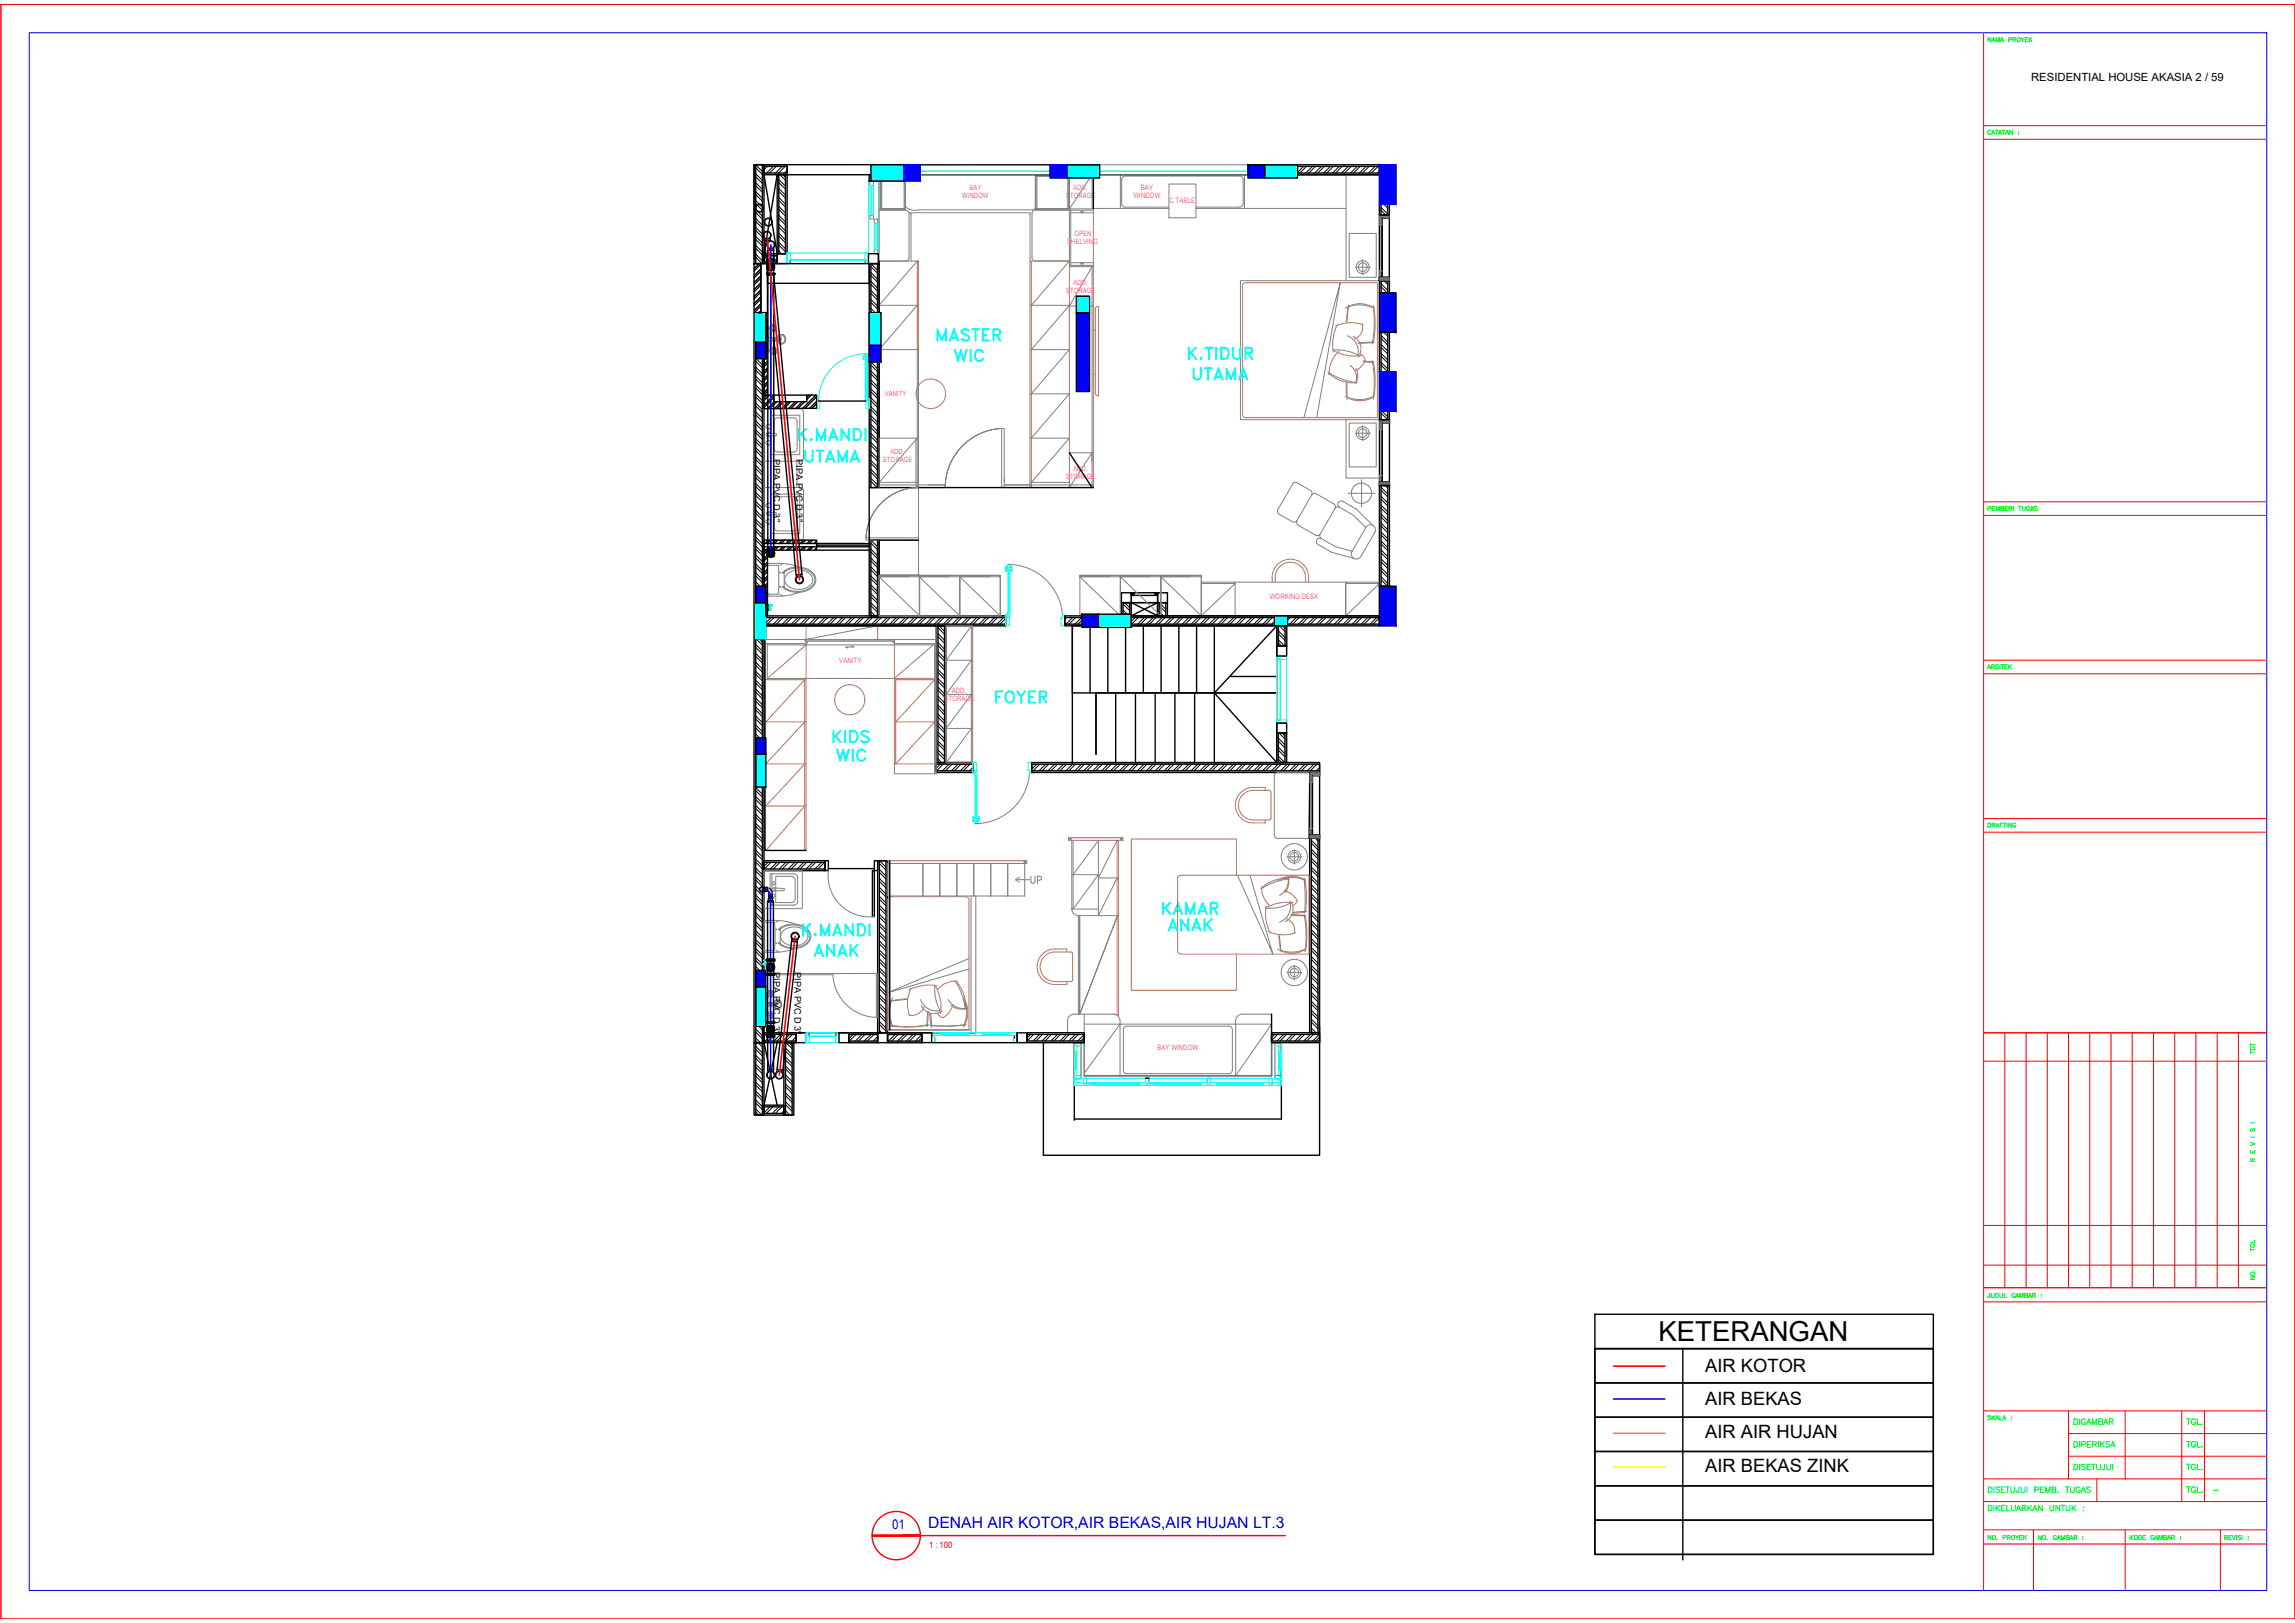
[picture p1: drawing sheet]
<svg xmlns="http://www.w3.org/2000/svg" width="420mm" height="297mm" viewBox="0 0 420 297" stroke-linecap="round" stroke-linejoin="round" font-family="sans-serif">
<defs><g id="words">
<g font-size="5.7" fill="#0ff">
<text x="217.7" y="70.9">UTAMA</text>
<text x="148.2" y="176.4">ANAK</text>
</g>
<g font-size="5.3" fill="#0ff">
<text x="170.7" y="63.5">MASTER</text>
<text x="173.9" y="67.4">WIC</text>
<text x="216.6" y="67">K.TIDUR</text>
<text x="146.4" y="85.7">UTAMA</text>
<text x="181.3" y="129.8">FOYER</text>
<text x="151.7" y="137.2">KIDS</text>
<text x="152.4" y="140.4">WIC</text>
<text x="212" y="168.6">KAMAR</text>
<text x="213.1" y="171.4">ANAK</text>
</g>
<text font-size="5.3" fill="#808080" x="145.3" y="81.8">K.MANDI</text>
<text font-size="5.3" x="146.1" y="172.5">K.MANDI</text>
<text font-size="5" x="303.6" y="245.3">KETERANGAN</text>
<text font-size="4.4" fill="#808080" x="187.7" y="163">UP</text>
<g font-size="3.4">
<text x="312.2" y="251.2">AIR KOTOR</text>
<text x="312.2" y="257.1">AIR BEKAS</text>
<text x="312.2" y="263.3">AIR AIR HUJAN</text>
<text x="312.2" y="269.5">AIR BEKAS ZINK</text>
</g>
<text font-size="2.9" fill="#00f" x="169.9" y="279.6">DENAH AIR KOTOR,AIR BEKAS,AIR HUJAN LT.3</text>
<text font-size="2.6" fill="#0f0" x="404.3" y="274.1">-</text>
<text font-size="2.5" fill="#00f" x="163.3" y="279.8">01</text>
<text font-size="2.1" x="371.9" y="14.9">RESIDENTIAL HOUSE AKASIA 2 / 59</text>
<g font-size="1.7">
<text x="141.6" y="84.1" transform="rotate(90 141.6 84.1)">PIPA PVC D 3&quot;</text>
<text x="145.7" y="84.1" transform="rotate(90 145.7 84.1)">PIPA PVC D 3&quot;</text>
<text x="141.6" y="177.9" transform="rotate(90 141.6 177.9)">PIPA PVC D 3&quot;</text>
<text x="145.5" y="177.9" transform="rotate(90 145.5 177.9)">PIPA PVC D 3&quot;</text>
</g>
<text font-size="1.6" fill="#f00" x="170.1" y="283.4">1 : 100</text>
<g font-size="1.4" fill="#f0f">
<text x="208.9" y="34.8">BAY</text>
<text x="207.5" y="36.3">WINDOW</text>
<text x="214.1" y="37.2">C TABLE</text>
<text x="232.5" y="109.7">WORKING DESK</text>
<text x="153.7" y="121.3">VANITY</text>
<text x="172.9" y="128.3">STORAGE</text>
<text x="174.3" y="126.8">ADD.</text>
<text x="211.9" y="192.2">BAY WINDOW</text>
</g>
<g font-size="1.3" fill="#f0f">
<text x="177.5" y="34.7">BAY</text>
<text x="196.5" y="34.8">ADD.</text>
<text x="176.2" y="36.2">WINDOW</text>
<text x="195.2" y="36.3">STORAGE</text>
<text x="195.4" y="44.6">SHELVING</text>
<text x="196.7" y="43.1">OPEN</text>
<text x="195.2" y="53.6">STORAGE</text>
<text x="196.5" y="52.1">ADD.</text>
<text x="162" y="72.5">VANITY</text>
<text x="163" y="83.1">ADD.</text>
<text x="161.6" y="84.6">STORAGE</text>
<text x="195.2" y="87.6">STORAGE</text>
<text x="196.5" y="86.1">ADD.</text>
</g>
</g></defs>
<!-- layer: WALL -->
<g fill="none" stroke="#000" stroke-width=".25">
<path d="M138 30.1h1.9v18.1h-1.9zM138.4 30.1h1.2v18.1h-1.2zM139.9 30.2h4.2v1.8h-4.2zM139.9 30.5h4.2v1.2h-4.2zM142.3 32h1.8v14.4h-1.8zM142.6 32h1.2v14.4h-1.2zM159.1 32h1.9v1.2h-1.9zM159.4 32h1.2v1.2h-1.2zM237.5 30.2h15v1.8h-15zM237.5 30.5h15v1.2h-15zM252.5 37.4h1.8v1.9h-1.8zM252.8 37.4h1.2v1.9h-1.2z"/>
<path d="M138 57.2h1.9v133.6h-1.9zM138.4 57.2h1.2v133.6h-1.2zM139.9 46.4h2.4v1.8h-2.4zM139.9 46.7h2.4v1.2h-2.4zM159.1 48.2h1.9v41h-1.9zM159.4 48.2h1.2v41h-1.2zM252.5 51.4h1.9v2.2h-1.9zM252.8 51.4h1.3v2.2h-1.3zM252.5 60.8h1.9v7.2h-1.9zM252.5 75.3h1.9v1.5h-1.9zM252.8 60.8h1.3v7.2h-1.3zM252.8 75.3h1.3v1.5h-1.3z"/>
<path d="M159.1 98.9h1.9v13.8h-1.9zM159.4 98.9h1.2v13.8h-1.2zM252.5 88.9h1.9v18.4h-1.9zM252.8 88.9h1.3v18.4h-1.3zM139.9 112.7h44.2v1.8h-44.2zM139.9 113h44.2v1.2h-44.2zM171.4 114.5h1.8v25.1h-1.8zM171.7 114.5h1.2v25.1h-1.2zM194.9 112.7h57.6v1.8h-57.6zM194.9 113h57.6v1.2h-57.6zM205.3 110.3h1.8v2.1h-1.8zM205.6 110.3h1.2v2.1h-1.2z"/>
<path d="M211.9 110.3h1.8v2.4h-1.8zM212.2 110.3h1.2v2.4h-1.2zM233.8 114.5h1.8v3.8h-1.8zM234.1 114.5h1.2v3.8h-1.2zM171.4 139.6h6.7v1.8h-6.7zM171.4 139.9h6.7v1.2h-6.7zM188.9 139.6h52.7v1.8h-52.7zM188.9 139.9h52.7v1.2h-52.7zM233.7 134.2h1.9v5.4h-1.9zM234 134.2h1.2v5.4h-1.2zM139.9 157.5h11.1v1.8h-11.1zM139.9 157.8h11.1v1.2h-11.1z"/>
<path d="M160.7 157.5h1.8v31.5h-1.8zM161 157.5h1.2v31.5h-1.2zM239.8 153.4h1.8v35.6h-1.8zM240.1 153.4h1.2v35.6h-1.2zM138 190.8h1.9v13.3h-1.9zM138.4 190.8h1.2v13.3h-1.2zM139.9 189h5.9v1.8h-5.9zM139.9 189.3h5.9v1.2h-5.9zM143.5 190.8h1.8v13.3h-1.8zM143.8 190.8h1.2v13.3h-1.2zM155.4 189h5.3v1.8h-5.3zM155.4 189.3h5.3v1.2h-5.3z"/>
<path d="M162.5 189h6.3v1.8h-6.3zM162.5 189.3h6.3v1.2h-6.3zM188 189h10.5v1.8h-10.5zM188 189.3h10.5v1.2h-10.5zM232.8 189h8.8v1.8h-8.8zM232.8 189.3h8.8v1.2h-8.8zM139.9 202.3h3.6v1.8h-3.6zM139.9 202.6h3.6v1.2h-3.6z"/>
</g>
<!-- layer: HATCH -->
<g fill="none" stroke="#000" stroke-width=".18">
<path d="M138.4 30.2l1.2 1.2M138.4 31.8l1.2 1.2M138.4 33.4l1.2 1.3M138.4 35.1l1.2 1.2M138.4 36.7l1.2 1.2M138.4 38.4l1.2 1.2M138.4 40l1.2 1.2M138.4 30.7l1.2 1.2M138.4 32.3l1.2 1.3M138.4 34l1.2 1.2M138.4 35.6l1.2 1.2M138.4 37.3l1.2 1.2"/>
<path d="M138.4 38.9l1.2 1.2M139.4 30.1l.2 .2M139.9 30.5h.1M140.5 30.5l-.6 .6M141.6 30.5l-1.3 1.2M142.1 30.5l-1.2 1.2M142.6 39.9l1.2 1.3M142.6 38.3l1.2 1.2M142.6 36.7l1.2 1.2M142.6 35l1.2 1.3M142.6 33.4l1.2 1.2M142.6 39.4l1.2 1.2"/>
<path d="M142.6 37.8l1.2 1.2M142.6 36.1l1.2 1.2M142.6 34.5l1.2 1.2M142.6 32.9l1.2 1.2M142.8 32l1 1M143.2 30.5l-1.2 1.2M143.3 32l.5 .4M143.7 30.5l-1.2 1.2M144.1 31.2l-.5 .5M159.4 32.4l.8 .8M159.4 33l.2 .2M160.1 32l.5 .6"/>
<path d="M160.6 32h.1M237.5 30.5h.1M238.6 30.5l-1.1 1.1M239.2 30.5l-1.2 1.2M240.3 30.5l-1.2 1.2M240.8 30.5l-1.2 1.2M241.9 30.5l-1.2 1.2M242.5 30.5l-1.3 1.2M243.6 30.5l-1.3 1.2M244.1 30.5l-1.2 1.2M245.2 30.5l-1.2 1.2M245.7 30.5l-1.2 1.2"/>
<path d="M246.8 30.5l-1.2 1.2M247.4 30.5l-1.2 1.2M248.5 30.5l-1.3 1.2M249 30.5l-1.2 1.2M250.1 30.5l-1.2 1.2M250.6 30.5l-1.2 1.2M251.7 30.5l-1.2 1.2M252.3 30.5l-1.2 1.2M252.5 31.3l-.3 .4M252.8 37.9l1.2 1.3M252.8 38.5l.9 .8M253.4 37.4l.6 .7"/>
<path d="M253.9 37.4l.1 .1M138.4 57.4l1.2 1.2M138.4 59l1.2 1.2M138.4 57.9l1.2 1.2M138.4 59.6l1.2 1.2M138.4 41.6l1.2 1.2M138.4 43.3l1.2 1.2M138.4 44.9l1.2 1.2M138.4 46.5l1.2 1.2M138.4 48.2h.1M138.4 40.5l1.2 1.2M138.4 42.2l1.2 1.2"/>
<path d="M138.4 43.8l1.2 1.2M138.4 45.4l1.2 1.3M138.4 47.1l1.1 1.1M139.3 57.2l.3 .3M139.9 46.7v.1M140.5 46.7l-.6 .6M141.6 46.7l-1.3 1.2M142.1 46.7l-1.2 1.2M142.3 47.6l-.3 .3M142.6 44.9l1.2 1.2M142.6 43.2l1.2 1.2M142.6 41.6l1.2 1.2"/>
<path d="M142.6 45.9l.5 .5M142.6 44.3l1.2 1.2M142.6 42.7l1.2 1.2M142.6 41l1.2 1.3M159.4 48.2l1.2 1.3M159.4 49.9l1.2 1.2M159.4 51.5l1.2 1.2M159.4 53.1l1.2 1.3M159.4 54.8l1.2 1.2M159.4 56.4l1.2 1.2M159.4 58.1l1.2 1.2M159.4 59.7l1.2 1.2"/>
<path d="M159.4 48.8l1.2 1.2M159.4 50.4l1.2 1.2M159.4 52.1l1.2 1.2M159.4 53.7l1.2 1.2M159.4 55.3l1.2 1.2M159.4 57l1.2 1.2M159.4 58.6l1.2 1.2M160.5 48.2l.1 .2M252.8 51.9l1.3 1.3M252.8 53.6h.1M252.8 52.5l1.2 1.1M253.4 51.4l.7 .7"/>
<path d="M253.9 51.4l.2 .1M138.4 60.6l1.2 1.3M138.4 62.3l1.2 1.2M138.4 63.9l1.2 1.2M138.4 65.6l1.2 1.2M138.4 67.2l1.2 1.2M138.4 68.8l1.2 1.3M138.4 70.5l1.2 1.2M138.4 72.1l1.2 1.2M138.4 73.8l1.2 1.2M138.4 75.4l1.2 1.2M138.4 77l1.2 1.2"/>
<path d="M138.4 78.7l1.2 1.2M138.4 61.2l1.2 1.2M138.4 62.8l1.2 1.2M138.4 64.5l1.2 1.2M138.4 66.1l1.2 1.2M138.4 67.8l1.2 1.2M138.4 69.4l1.2 1.2M138.4 71l1.2 1.2M138.4 72.7l1.2 1.2M138.4 74.3l1.2 1.2M138.4 75.9l1.2 1.2M138.4 77.6l1.2 1.2"/>
<path d="M138.4 79.2l1.2 1.2M159.4 61.3l1.2 1.2M159.4 63l1.2 1.2M159.4 64.6l1.2 1.2M159.4 66.2l1.2 1.3M159.4 67.9l1.2 1.2M159.4 69.5l1.2 1.2M159.4 71.2l1.2 1.2M159.4 72.8l1.2 1.2M159.4 74.4l1.2 1.2M159.4 60.2l1.2 1.3M159.4 61.9l1.2 1.2"/>
<path d="M159.4 63.5l1.2 1.2M159.4 65.1l1.2 1.3M159.4 66.8l1.2 1.2M159.4 68.4l1.2 1.2M159.4 70.1l1.2 1.2M159.4 71.7l1.2 1.2M159.4 73.3l1.2 1.3M159.4 75l1.2 1.2M252.8 61.4l1.3 1.2M252.8 63l1.3 1.2M252.8 64.7l1.3 1.2M252.8 66.3l1.3 1.2"/>
<path d="M252.8 67.9l.2 .1M252.8 61.9l1.3 1.3M252.8 63.6l1.3 1.2M252.8 65.2l1.3 1.2M252.8 66.9l1.2 1.1M252.8 76.7l.2 .1M252.8 75.6l1.2 1.2M253 75.3l1.1 1M253.4 60.8l.7 .7M253.9 60.8l.2 .2M138.4 80.3l1.2 1.2M138.4 81.9l1.2 1.2"/>
<path d="M138.4 83.6l1.2 1.2M138.4 85.2l1.2 1.2M138.4 86.8l1.2 1.3M138.4 88.5l1.2 1.2M138.4 90.1l1.2 1.2M138.4 91.8l1.2 1.2M138.4 93.4l1.2 1.2M138.4 95l1.2 1.2M138.4 96.7l1.2 1.2M138.4 98.3l1.2 1.2M138.4 99.9l1.2 1.3M138.4 80.8l1.2 1.3"/>
<path d="M138.4 82.5l1.2 1.2M138.4 84.1l1.2 1.2M138.4 85.8l1.2 1.2M138.4 87.4l1.2 1.2M138.4 89l1.2 1.2M138.4 90.7l1.2 1.2M138.4 92.3l1.2 1.2M138.4 93.9l1.2 1.3M138.4 95.6l1.2 1.2M138.4 97.2l1.2 1.2M138.4 98.8l1.2 1.3M159.4 99.4l1.2 1.2"/>
<path d="M159.4 82.6l1.2 1.2M159.4 84.3l1.2 1.2M159.4 85.9l1.2 1.2M159.4 87.5l1.2 1.2M159.4 89.2h.1M159.4 83.2l1.2 1.2M159.4 84.8l1.2 1.2M159.4 86.4l1.2 1.2M159.4 88.1l1.2 1.1M159.4 98.9l1.2 1.2M160.5 98.9l.1 .1M252.8 89.2l1.3 1.2"/>
<path d="M252.8 90.8l1.3 1.2M252.8 92.5l1.3 1.2M252.8 94.1l1.3 1.2M252.8 95.7l1.3 1.3M252.8 97.4l1.3 1.2M252.8 99l1.3 1.2M252.8 89.7l1.3 1.2M252.8 91.4l1.3 1.2M252.8 93l1.3 1.2M252.8 94.6l1.3 1.3M252.8 96.3l1.3 1.2M252.8 97.9l1.3 1.2"/>
<path d="M252.8 99.6l1.3 1.2M253.6 88.9l.5 .4M138.4 101.6l1.2 1.2M138.4 103.2l1.2 1.2M138.4 104.9l1.2 1.2M138.4 106.5l1.2 1.2M138.4 108.1l1.2 1.2M138.4 109.8l1.2 1.2M138.4 111.4l1.2 1.2M138.4 113l1.2 1.3M138.4 114.7l1.2 1.2M138.4 116.3l1.2 1.2"/>
<path d="M138.4 117.9l1.2 1.3M138.4 119.6l1.2 1.2M138.4 100.5l1.2 1.2M138.4 102.1l1.2 1.2M138.4 103.8l1.2 1.2M138.4 105.4l1.2 1.2M138.4 107l1.2 1.3M138.4 108.7l1.2 1.2M138.4 110.3l1.2 1.2M138.4 111.9l1.2 1.3M138.4 113.6l1.2 1.2M138.4 115.2l1.2 1.2"/>
<path d="M138.4 116.9l1.2 1.2M138.4 118.5l1.2 1.2M140.1 113l-.2 .2M141.2 113l-1.2 1.2M141.7 113l-1.2 1.2M142.8 113l-1.2 1.2M143.4 113l-1.3 1.2M144.4 113l-1.2 1.2M145 113l-1.2 1.2M146.1 113l-1.2 1.2M146.6 113l-1.2 1.2M147.7 113l-1.2 1.2"/>
<path d="M148.3 113l-1.3 1.2M149.4 113l-1.3 1.2M149.9 113l-1.2 1.2M151 113l-1.2 1.2M151.5 113l-1.2 1.2M152.6 113l-1.2 1.2M153.2 113l-1.2 1.2M154.3 113l-1.3 1.2M154.8 113l-1.2 1.2M155.9 113l-1.2 1.2M156.4 113l-1.2 1.2M157.5 113l-1.2 1.2"/>
<path d="M158.1 113l-1.2 1.2M159.2 113l-1.2 1.2M159.4 100.5l1.2 1.2M159.4 102.1l1.2 1.2M159.4 103.8l1.2 1.2M159.4 105.4l1.2 1.2M159.4 107l1.2 1.2M159.4 108.7l1.2 1.2M159.4 110.3l1.2 1.2M159.4 111.9l.8 .8M159.4 101l1.2 1.2M159.4 102.7l1.2 1.2"/>
<path d="M159.4 104.3l1.2 1.2M159.4 105.9l1.2 1.3M159.4 107.6l1.2 1.2M159.4 109.2l1.2 1.2M159.4 110.8l1.2 1.3M159.4 112.5l.3 .2M159.7 113l-1.2 1.2M160.8 113l-1.2 1.2M161.4 113l-1.3 1.2M162.4 113l-1.2 1.2M163 113l-1.2 1.2M164.1 113l-1.2 1.2"/>
<path d="M164.6 113l-1.2 1.2M165.7 113l-1.2 1.2M166.3 113l-1.3 1.2M167.4 113l-1.3 1.2M167.9 113l-1.2 1.2M169 113l-1.2 1.2M169.5 113l-1.2 1.2M170.6 113l-1.2 1.2M171.2 113l-1.2 1.2M171.7 116l1.2 1.2M171.7 117.6l1.2 1.2M171.7 119.2l1.2 1.3"/>
<path d="M171.7 114.9l1.2 1.2M171.7 116.5l1.2 1.2M171.7 118.1l1.2 1.3M171.7 119.8l1.2 1.2M171.9 114.5l1 1M172.3 113l-1.2 1.2M172.8 113l-1.2 1.2M173.9 113l-1.2 1.2M174.5 113l-1.3 1.2M175.5 113l-1.2 1.2M176.1 113l-1.2 1.2M177.2 113l-1.2 1.2"/>
<path d="M177.7 113l-1.2 1.2M178.8 113l-1.2 1.2M179.4 113l-1.3 1.2M180.5 113l-1.3 1.2M181 113l-1.2 1.2M182.1 113l-1.2 1.2M182.6 113l-1.2 1.2M183.7 113l-1.2 1.2M184.1 113.2l-1 1M195.3 113l-.4 .4M196.4 113l-1.2 1.2M196.9 113l-1.2 1.2"/>
<path d="M198 113l-1.2 1.2M198.6 113l-1.3 1.2M199.7 113l-1.3 1.2M200.2 113l-1.2 1.2M201.3 113l-1.2 1.2M201.8 113l-1.2 1.2M202.9 113l-1.2 1.2M203.5 113l-1.2 1.2M204.6 113l-1.3 1.2M205.1 113l-1.2 1.2M205.6 111.6l.8 .8M205.6 110.5l1.2 1.3"/>
<path d="M205.6 112.2l.2 .2M205.9 110.3l.9 .9M206.2 113l-1.2 1.2M206.7 113l-1.2 1.2M207.8 113l-1.2 1.2M208.4 113l-1.2 1.2M209.5 113l-1.2 1.2M210 113l-1.2 1.2M211.1 113l-1.2 1.2M211.7 113l-1.3 1.2M212.2 110.3l1.2 1.2M212.2 111.9l.8 .8"/>
<path d="M212.2 110.8l1.2 1.3M212.2 112.5l.2 .2M212.7 113l-1.2 1.2M213.3 113l-1.2 1.2M213.3 110.3l.1 .1M214.4 113l-1.2 1.2M214.9 113l-1.2 1.2M216 113l-1.2 1.2M216.6 113l-1.3 1.2M217.7 113l-1.3 1.2M218.2 113l-1.2 1.2M219.3 113l-1.2 1.2"/>
<path d="M219.8 113l-1.2 1.2M220.9 113l-1.2 1.2M221.5 113l-1.2 1.2M222.6 113l-1.2 1.2M223.1 113l-1.2 1.2M224.2 113l-1.2 1.2M224.8 113l-1.3 1.2M225.8 113l-1.2 1.2M226.4 113l-1.2 1.2M227.5 113l-1.2 1.2M228 113l-1.2 1.2M229.1 113l-1.2 1.2"/>
<path d="M229.7 113l-1.2 1.2M230.8 113l-1.3 1.2M231.3 113l-1.2 1.2M232.4 113l-1.2 1.2M232.9 113l-1.2 1.2M234 113l-1.2 1.2M234.1 115.5l1.2 1.2M234.1 117.1l1.1 1.2M234.1 116l1.2 1.2M234.1 117.7l.6 .6M234.2 114.5l1.1 1.1M234.6 113l-1.2 1.2"/>
<path d="M234.8 114.5l.5 .5M235.7 113l-1.2 1.2M236.2 113l-1.2 1.2M237.3 113l-1.2 1.2M237.8 113l-1.2 1.2M238.9 113l-1.2 1.2M239.5 113l-1.2 1.2M240.6 113l-1.2 1.2M241.1 113l-1.2 1.2M242.2 113l-1.2 1.2M242.8 113l-1.3 1.2M243.9 113l-1.3 1.2"/>
<path d="M244.4 113l-1.2 1.2M245.5 113l-1.2 1.2M246 113l-1.2 1.2M247.1 113l-1.2 1.2M247.7 113l-1.2 1.2M248.8 113l-1.3 1.2M249.3 113l-1.2 1.2M250.4 113l-1.2 1.2M250.9 113l-1.2 1.2M252 113l-1.2 1.2M252.5 113.1l-1.1 1.1M252.5 114.1v.1"/>
<path d="M252.8 100.7l1.3 1.2M252.8 102.3l1.3 1.2M252.8 103.9l1.3 1.2M252.8 105.6l1.3 1.2M252.8 107.2l.2 .1M252.8 101.2l1.3 1.2M252.8 102.8l1.3 1.3M252.8 104.5l1.3 1.2M252.8 106.1l1.2 1.2M138.4 121.2l1.2 1.2M138.4 122.9l1.2 1.2M138.4 124.5l1.2 1.2"/>
<path d="M138.4 126.1l1.2 1.2M138.4 127.8l1.2 1.2M138.4 129.4l1.2 1.2M138.4 131l1.2 1.3M138.4 132.7l1.2 1.2M138.4 134.3l1.2 1.2M138.4 136l1.2 1.2M138.4 137.6l1.2 1.2M138.4 139.2l1.2 1.2M138.4 120.1l1.2 1.2M138.4 121.8l1.2 1.2M138.4 123.4l1.2 1.2"/>
<path d="M138.4 125l1.2 1.3M138.4 126.7l1.2 1.2M138.4 128.3l1.2 1.2M138.4 129.9l1.2 1.3M138.4 131.6l1.2 1.2M138.4 133.2l1.2 1.2M138.4 134.9l1.2 1.2M138.4 136.5l1.2 1.2M138.4 138.1l1.2 1.3M138.4 139.8l1.2 1.2M171.7 120.9l1.2 1.2M171.7 122.5l1.2 1.2"/>
<path d="M171.7 124.1l1.2 1.3M171.7 125.8l1.2 1.2M171.7 127.4l1.2 1.2M171.7 129.1l1.2 1.2M171.7 130.7l1.2 1.2M171.7 132.3l1.2 1.2M171.7 134l1.2 1.2M171.7 135.6l1.2 1.2M171.7 137.2l1.2 1.3M171.7 138.9l.7 .7M171.7 121.4l1.2 1.2M171.7 123.1l1.2 1.2"/>
<path d="M171.7 124.7l1.2 1.2M171.7 126.3l1.2 1.2M171.7 128l1.2 1.2M171.7 129.6l1.2 1.2M171.7 131.2l1.2 1.3M171.7 132.9l1.2 1.2M171.7 134.5l1.2 1.2M171.7 136.2l1.2 1.2M171.7 137.8l1.2 1.2M171.7 139.4l.2 .2M172.1 139.9l-.7 .7M172.7 139.9l-1.2 1.2"/>
<path d="M173.8 139.9l-1.3 1.2M174.3 139.9l-1.2 1.2M175.4 139.9l-1.2 1.2M175.9 139.9l-1.2 1.2M177 139.9l-1.2 1.2M177.6 139.9l-1.2 1.2M189.8 139.9l-.9 .9M190.3 139.9l-1.2 1.2M191.4 139.9l-1.2 1.2M192 139.9l-1.2 1.2M193.1 139.9l-1.2 1.2M193.6 139.9l-1.2 1.2"/>
<path d="M194.7 139.9l-1.2 1.2M195.3 139.9l-1.3 1.2M196.4 139.9l-1.3 1.2M196.9 139.9l-1.2 1.2M198 139.9l-1.2 1.2M198.5 139.9l-1.2 1.2M199.6 139.9l-1.2 1.2M200.2 139.9l-1.2 1.2M201.3 139.9l-1.3 1.2M201.8 139.9l-1.2 1.2M202.9 139.9l-1.2 1.2M203.4 139.9l-1.2 1.2"/>
<path d="M204.5 139.9l-1.2 1.2M205.1 139.9l-1.2 1.2M206.2 139.9l-1.2 1.2M206.7 139.9l-1.2 1.2M207.8 139.9l-1.2 1.2M208.4 139.9l-1.3 1.2M209.4 139.9l-1.2 1.2M210 139.9l-1.2 1.2M211.1 139.9l-1.2 1.2M211.6 139.9l-1.2 1.2M212.7 139.9l-1.2 1.2M213.3 139.9l-1.3 1.2"/>
<path d="M214.4 139.9l-1.3 1.2M214.9 139.9l-1.2 1.2M216 139.9l-1.2 1.2M216.5 139.9l-1.2 1.2M217.6 139.9l-1.2 1.2M218.2 139.9l-1.2 1.2M219.3 139.9l-1.3 1.2M219.8 139.9l-1.2 1.2M220.9 139.9l-1.2 1.2M221.4 139.9l-1.2 1.2M222.5 139.9l-1.2 1.2M223.1 139.9l-1.2 1.2"/>
<path d="M224.2 139.9l-1.2 1.2M224.7 139.9l-1.2 1.2M225.8 139.9l-1.2 1.2M226.4 139.9l-1.3 1.2M227.4 139.9l-1.2 1.2M228 139.9l-1.2 1.2M229.1 139.9l-1.2 1.2M229.6 139.9l-1.2 1.2M230.7 139.9l-1.2 1.2M231.3 139.9l-1.2 1.2M232.4 139.9l-1.2 1.2M232.9 139.9l-1.2 1.2"/>
<path d="M234 139.9l-1.2 1.2M234 135.1l1.2 1.2M234 136.8l1.2 1.2M234 138.4l1.2 1.2M234 135.7l1.2 1.2M234 137.3l1.2 1.2M234 138.9l.7 .7M234.2 134.2l1 1M234.5 139.9l-1.2 1.2M234.7 134.2l.5 .5M235.6 139.9l-1.2 1.2M236.2 139.9l-1.2 1.2"/>
<path d="M237.3 139.9l-1.2 1.2M237.8 139.9l-1.2 1.2M238.9 139.9l-1.2 1.2M239.5 139.9l-1.3 1.2M240.5 139.9l-1.2 1.2M241.1 139.9l-1.2 1.2M138.4 140.9l1.2 1.2M138.4 142.5l1.2 1.2M138.4 144.1l1.2 1.3M138.4 145.8l1.2 1.2M138.4 147.4l1.2 1.2M138.4 149.1l1.2 1.2"/>
<path d="M138.4 150.7l1.2 1.2M138.4 152.3l1.2 1.2M138.4 154l1.2 1.2M138.4 155.6l1.2 1.2M138.4 157.2l1.2 1.3M138.4 158.9l1.2 1.2M138.4 141.4l1.2 1.2M138.4 143.1l1.2 1.2M138.4 144.7l1.2 1.2M138.4 146.3l1.2 1.2M138.4 148l1.2 1.2M138.4 149.6l1.2 1.2"/>
<path d="M138.4 151.2l1.2 1.2M138.4 152.9l1.2 1.2M138.4 154.5l1.2 1.2M138.4 156.1l1.2 1.3M138.4 157.8l1.2 1.2M138.4 159.4l1.2 1.2M140.6 157.8l-.7 .8M141.1 157.8l-1.2 1.2M142.2 157.8l-1.2 1.2M142.8 157.8l-1.2 1.2M143.9 157.8l-1.2 1.2M144.4 157.8l-1.2 1.2"/>
<path d="M145.5 157.8l-1.2 1.2M146.1 157.8l-1.3 1.2M147.2 157.8l-1.3 1.2M147.7 157.8l-1.2 1.2M148.8 157.8l-1.2 1.2M149.3 157.8l-1.2 1.2M150.4 157.8l-1.2 1.2M151 157.8l-1.2 1.2M151 158.8l-.2 .2M161 159.1l1.2 1.2M161 158l1.2 1.2M161 159.7l1.2 1.2"/>
<path d="M161 157.5l1.2 1.2M162.1 157.5l.1 .1M178.1 141l-.1 .1M178.1 140.5l-.6 .6M240.1 153.8l1.2 1.2M240.1 155.4l1.2 1.2M240.1 157.1l1.2 1.2M240.1 158.7l1.2 1.2M240.1 154.3l1.2 1.2M240.1 156l1.2 1.2M240.1 157.6l1.2 1.2M240.1 159.2l1.2 1.3"/>
<path d="M240.8 153.4l.5 .5M241.6 141l-.1 .1M241.6 140.5l-.6 .6M138.4 162.7l1.2 1.2M138.4 160.5l1.2 1.2M138.4 162.1l1.2 1.3M138.4 163.8l1.2 1.2M138.4 165.4l1.2 1.2M138.4 167.1l1.2 1.2M138.4 168.7l1.2 1.2M138.4 170.3l1.2 1.3M138.4 172l1.2 1.2"/>
<path d="M138.4 173.6l1.2 1.2M138.4 175.2l1.2 1.3M138.4 176.9l1.2 1.2M138.4 178.5l1.2 1.2M138.4 161.1l1.2 1.2M138.4 164.3l1.2 1.2M138.4 166l1.2 1.2M138.4 167.6l1.2 1.2M138.4 169.2l1.2 1.3M138.4 170.9l1.2 1.2M138.4 172.5l1.2 1.2M138.4 174.2l1.2 1.2"/>
<path d="M138.4 175.8l1.2 1.2M138.4 177.4l1.2 1.2M138.4 179.1l1.2 1.2M161 160.8l1.2 1.2M161 162.4l1.2 1.2M161 164l1.2 1.2M161 165.7l1.2 1.2M161 173.8l1.2 1.3M161 175.5l1.2 1.2M161 177.1l1.2 1.2M161 178.8l1.2 1.2M161 161.3l1.2 1.2"/>
<path d="M161 162.9l1.2 1.3M161 164.6l1.2 1.2M161 166.2l1.2 1.2M161 174.4l1.2 1.2M161 176l1.2 1.2M161 177.7l1.2 1.2M161 179.3l1.2 1.2M240.1 160.3l1.2 1.2M240.1 162l1.2 1.2M240.1 163.6l1.2 1.2M240.1 165.2l1.2 1.3M240.1 166.9l1.2 1.2"/>
<path d="M240.1 168.5l1.2 1.2M240.1 170.2l1.2 1.2M240.1 171.8l1.2 1.2M240.1 173.4l1.2 1.2M240.1 175.1l1.2 1.2M240.1 176.7l1.2 1.2M240.1 178.3l1.2 1.3M240.1 180l1.2 1.2M240.1 160.9l1.2 1.2M240.1 162.5l1.2 1.2M240.1 164.1l1.2 1.3M240.1 165.8l1.2 1.2"/>
<path d="M240.1 167.4l1.2 1.2M240.1 169.1l1.2 1.2M240.1 170.7l1.2 1.2M240.1 172.3l1.2 1.3M240.1 174l1.2 1.2M240.1 175.6l1.2 1.2M240.1 177.2l1.2 1.3M240.1 178.9l1.2 1.2M138.4 180.2l1.2 1.2M138.4 181.8l1.2 1.2M138.4 183.4l1.2 1.2M138.4 185.1l1.2 1.2"/>
<path d="M138.4 186.7l1.2 1.2M138.4 188.3l1.2 1.3M138.4 190l.8 .8M138.4 180.7l1.2 1.2M138.4 182.3l1.2 1.3M138.4 184l1.2 1.2M138.4 185.6l1.2 1.2M138.4 187.2l1.2 1.3M138.4 188.9l1.2 1.2M138.4 190.5l.3 .3M138.4 191.5l1.2 1.2M138.4 193.1l1.2 1.2"/>
<path d="M138.4 194.8l1.2 1.2M138.4 196.4l1.2 1.2M138.4 198l1.2 1.3M138.4 199.7l1.2 1.2M138.4 192l1.2 1.3M138.4 193.7l1.2 1.2M138.4 195.3l1.2 1.2M138.4 197l1.2 1.2M138.4 198.6l1.2 1.2M138.8 190.8l.8 .8M139.3 190.8l.3 .3M140.2 189.3l-.3 .3"/>
<path d="M141.3 189.3l-1.3 1.2M141.8 189.3l-1.2 1.2M142.9 189.3l-1.2 1.2M143.4 189.3l-1.2 1.2M143.8 198.9l1.2 1.2M143.8 197.3l1.2 1.2M143.8 195.6l1.2 1.2M143.8 194l1.2 1.2M143.8 192.4l1.2 1.2M143.8 198.4l1.2 1.2M143.8 196.7l1.2 1.2M143.8 195.1l1.2 1.2"/>
<path d="M143.8 193.4l1.2 1.3M143.8 191.8l1.2 1.2M143.9 190.8l1.1 1.1M144.5 190.8l.5 .6M144.5 189.3l-1.2 1.2M145.1 189.3l-1.2 1.2M145.8 190.3l-.3 .2M145.8 189.7l-.9 .8M156.2 189.3l-.8 .8M156.7 189.3l-1.2 1.2M157.8 189.3l-1.2 1.2M158.3 189.3l-1.2 1.2"/>
<path d="M159.4 189.3l-1.2 1.2M160 189.3l-1.2 1.2M160.7 189.7l-.8 .8M160.7 190.3l-.3 .2M161 180.4l1.2 1.2M161 182l1.2 1.2M161 183.7l1.2 1.2M161 185.3l1.2 1.2M161 186.9l1.2 1.3M161 188.6l.4 .4M161 180.9l1.2 1.3M161 182.6l1.2 1.2"/>
<path d="M161 184.2l1.2 1.2M161 185.9l1.2 1.2M161 187.5l1.2 1.2M162.8 189.3l-.3 .3M163.9 189.3l-1.2 1.2M164.4 189.3l-1.2 1.2M165.5 189.3l-1.2 1.2M166.1 189.3l-1.3 1.2M167.2 189.3l-1.3 1.2M167.7 189.3l-1.2 1.2M168.8 189.9l-.7 .6M168.8 189.4l-1.2 1.1"/>
<path d="M188.7 189.3l-.7 .7M189.2 189.3l-1.2 1.2M190.3 189.3l-1.2 1.2M190.9 189.3l-1.2 1.2M192 189.3l-1.2 1.2M192.5 189.3l-1.2 1.2M193.6 189.3l-1.2 1.2M194.2 189.3l-1.3 1.2M195.3 189.3l-1.3 1.2M195.8 189.3l-1.2 1.2M196.9 189.3l-1.2 1.2M197.4 189.3l-1.2 1.2"/>
<path d="M198.5 189.9l-.6 .6M198.5 189.3l-1.2 1.2M233.4 189.3l-.6 .6M233.9 189.3l-1.1 1.1M235 189.3l-1.2 1.2M235.5 189.3l-1.2 1.2M236.6 189.3l-1.2 1.2M237.2 189.3l-1.2 1.2M238.3 189.3l-1.2 1.2M238.8 189.3l-1.2 1.2M239.9 189.3l-1.2 1.2M240.1 181.6l1.2 1.2"/>
<path d="M240.1 183.2l1.2 1.3M240.1 184.9l1.2 1.2M240.1 186.5l1.2 1.2M240.1 188.2l.8 .8M240.1 180.5l1.2 1.2M240.1 182.2l1.2 1.2M240.1 183.8l1.2 1.2M240.1 185.4l1.2 1.2M240.1 187.1l1.2 1.2M240.1 188.7l.3 .3M240.5 189.3l-1.3 1.2M241.5 189.3l-1.2 1.2"/>
<path d="M241.6 189.8l-.7 .7M138.4 201.3l1.2 1.2M138.4 203l1.1 1.1M138.4 200.2l1.2 1.2M138.4 201.9l1.2 1.2M138.4 203.5l.5 .6M141 202.6l-1.1 1.1M141.5 202.6l-1.2 1.2M142.6 202.6l-1.2 1.2M143.2 202.6l-1.3 1.2M143.5 203.3l-.5 .5M143.8 203.8l.3 .3"/>
<path d="M143.8 202.2l1.2 1.2M143.8 200.5l1.2 1.3M143.8 203.3l.8 .8M143.8 201.6l1.2 1.2M143.8 200l1.2 1.2"/>
</g>
<!-- layer: 0 -->
<g fill="none" stroke="#000" stroke-width=".25">
<path d="M139.9 32l2.4 14.4M142.3 32l-2.4 14.4M144.1 32h15.4M159 33.2h2M159.5 30.1h-21.5v17.4M159.5 30.1h6v3h-6zM162.7 32h37.5M165.5 30.1h3v3h-3zM192.3 32v-1.8h-23.8v1.8M192.3 30.2h3v2.4h-3zM195.3 30.2h6v2.4h-6zM201.3 30.2v1.8"/>
<path d="M228.5 30.2h3v2.4h-3zM228.5 30.2v1.8M231.5 30.2h6v2.4h-6zM252.5 32h-52.3v6.1M252.5 39.3h1.8v.6h-1.8zM252.5 30.2h3.1v7.2h-3.1zM252.5 39.9v11.5M253 39.9v10.9M254.3 39.3v11.5M138 48.2h1.3v9h-1.3zM138.4 57.2h1.8v5.4h-1.8zM139.3 48.2h1.2v9h-1.2z"/>
<path d="M140.2 57.2h.3v15.1h-.6v-6.7h.3zM140.5 48.2h18.6v3.7h-18.6zM140.6 50.3h1.1v50h-1.1zM140.6 45.8h1.1l-.1 1.5h-1zM141.1 44.1h-1.1l.6 6.3M141.6 50.2l5.2 54.9-1.1 .1-4-43.3M142.3 46.4h1.8v1.8h-1.8zM159 46.4h1.8v1.8h-1.8zM159.1 57.2h2.2v6h-2.2zM161 47.8v41.4h39.2M197.1 57.2h2.4v14.5h-2.4zM197.1 54.2h2.4v3h-2.4z"/>
<path d="M252.5 50.8h1.8v.6h-1.8zM252.5 53.6h3.1v7.2h-3.1zM138.4 62.6h1.8v3h-1.8zM139.9 72.3h9.6v2.4l-9.6 .1zM141.7 72.3v1.2h6v-1.2M149.9 73.4h8.6M159.1 63.2h2.2v3h-2.2zM252.5 68h3.1v7.3h-3.1zM252.6 77.4v11.5M252.6 76.8h1.8v.6h-1.8zM253 77.4v10.9M254.4 76.8v11.5"/>
<path d="M139.9 98.9h9.6v1.8h-9.6zM139.9 99.5h19.2M149.5 99.8h9.6M159.1 89.2v9.7M168.2 98.9h-7.2v6.4h7.2M195.8 82.9l4.1 6.3M252.6 88.3h1.8v.6h-1.8zM138.4 107.3h1.8v3h-1.8zM138.4 110.3h1.8v6.6h-1.8zM139.9 100.7h.6v12h-.3v-5.4h-.3zM139.9 100.1h19.2M149.5 100.7h9.6"/>
<path d="M171.4 114.5h-31.4v41.1h7.6M198.1 112.4h3v2.4h-3zM198.7 112.7h53.8M199.6 114.5v12.3M201.1 112.4h6v2.4h-6zM202.8 114.5v12.3M205.3 108.5h1.8v1.8h-1.8zM206.1 114.5v12.3M207.1 108.5h.5v.5h-.5v-.5h4.8v1.8h-4.8zM207.1 110.3l4.8 2.4M207.1 108.5l.5 .5h3.8l.5-.5M207.6 108.5l-.5 .5"/>
<path d="M209.3 114.5v12.3M211.4 108.5h.5v.5h-.5zM211.4 108.5l.5 .5M211.9 110.3l-4.8 2.4v-2.4h4.8v2.4h-4.8M211.9 108.5h1.8v1.8h-1.8zM212.6 114.5v12.3M215.8 114.5v12.3M219.1 114.5v12.3M222.3 114.5v25.1M233.3 112.7h2.4v1.8h-2.4zM233.8 118.3h1.8v1.8h-1.8zM233.8 114.5h-37.5v25.4"/>
<path d="M233.8 114.5v25.1M233.8 114.5l-11.5 12.3 11.5 12.8M252.5 107.3h3.1v7.2h-3.1zM138.4 135h1.8v3h-1.8zM138.4 138h1.8v6.1h-1.8zM196.3 126.8h37.5h-33.2v11.3v-11M201.9 139.6h31.9M204.3 126.8v12.8M207.9 126.8v12.8M211.5 126.8v12.8M215.1 126.8v12.8M218.7 126.8v12.8"/>
<path d="M225.1 123.8h8.7M233.8 132.4h1.8v1.8h-1.8zM151 157.5h.6v1.8h-.6zM151.6 159h8.5M159.7 159.3h.4v8.5h-.4zM160.1 157.5h.6v1.8h-.6zM162.9 157.5v31M239.8 142v11.4M239.8 152.8h1.8v.6h-1.8zM239.8 141.4h1.8v.6h-1.8zM239.8 141.4l-.1 12M240.3 142v10.8"/>
<path d="M241.6 141.4v11.4M138.4 177.6h1.8v3h-1.8zM139.9 178.2v10.8h20.8M140.2 162.4v.7M140.5 165h1.1v30.8h-1.1zM144.9 172.3l1.1 .1-2.7 23.5-1-.2zM138.4 180.6h1.8v7.2h-1.8zM139.9 190.8l2.4 11.5M142.3 190.8l-2.4 11.5M145.8 189h1.8v1.8h-1.8zM153.6 189h1.8v1.8h-1.8zM160.7 189h1.8v1.8h-1.8z"/>
<path d="M162.2 189h16.4M168.8 189h1.8v1.8h-1.8zM170.6 189v.6M185.7 189.5v.5M186.2 189v1.8h-15.6M186.2 189h1.8v1.8h-1.8zM196.7 191.1v13.9M196.7 190.8h1.8M209.7 197.3h.6M232.8 185.6v11.3h-34.3M232.8 190.8h1.8v14h-37.9M241.6 188v23.4h-50.6v-20.6"/>
<path d="M292 246.8h61.9v37.7h-61.9zM292 240.5h61.9v6.3h-61.9zM292 246.8h61.9v6.3h-61.9zM292 253.1h61.9v6.3h-61.9zM292 259.4h61.9v6.2h-61.9zM308.1 246.8v38.7M292 265.6h61.9v6.3h-61.9zM292 271.9h61.9v6.3h-61.9zM292 278.2h61.9v6.3h-61.9z"/>
</g>
<!-- layer: tampak -->
<g fill="none" stroke="#000" stroke-width=".25">
<path d="M138.1 48.2l-.1 .1M139 48.2l-1 1M139.3 49.2l-1.3 1.2M139.3 50.5l-1.3 1.2M139.3 51.7l-1.3 1.3M139.3 53l-1.3 1.3M139.3 54.3l-1.3 1.2M139.3 55.6l-1.3 1.2M139.3 56.9l-.4 .3M139.3 48.3l-1.3 1.3M139.3 49.6l-1.3 1.3M139.3 50.9l-1.3 1.2"/>
<path d="M139.3 52.2l-1.3 1.2M139.3 53.5l-1.3 1.2M139.3 54.7l-1.3 1.3M139.3 56l-1.2 1.2M140.4 57.2l-.2 .2M140.5 58.4l-.3 .3M140.5 59.7l-.3 .3M140.5 57.6l-.3 .3M140.5 58.8l-.3 .3M140.1 65.6l-.2 .3M140.4 72.3l-.5 .6M140.5 61l-.3 .3"/>
<path d="M140.5 62.2l-.3 .3M140.5 63.5l-.3 .3M140.5 64.8l-.3 .3M140.5 66.1l-.6 .6M140.5 67.3l-.6 .7M140.5 68.6l-.6 .7M140.5 69.9l-.6 .6M140.5 71.2l-.6 .6M140.5 60.1l-.3 .3M140.5 61.4l-.3 .3M140.5 62.7l-.3 .3M140.5 64l-.3 .2"/>
<path d="M140.5 65.2l-.3 .3M140.5 66.5l-.6 .6M140.5 67.8l-.6 .6M140.5 69.1l-.6 .6M140.5 70.3l-.6 .7M140.5 71.6l-.6 .6M140.9 72.3l-1 1M141.7 72.3l-1.8 1.9M141.7 72.8l-1.8 1.8M141.8 73.5l-1.3 1.3M142.2 73.5l-1.3 1.3M143.1 73.5l-1.3 1.3"/>
<path d="M143.5 73.5l-1.3 1.3M144.3 73.5l-1.2 1.3M144.8 73.5l-1.3 1.3M145.6 73.5l-1.2 1.3M146 73.5l-1.2 1.3M146.9 73.5l-1.2 1.2M147.3 73.5l-1.2 1.2M148.1 72.3l-.4 .4M148.5 72.3l-.8 .8M149.4 72.3l-2.5 2.4M149.5 73.5l-1.3 1.2M149.5 72.6l-2.1 2.1"/>
<path d="M149.5 73.9l-.8 .8M140.7 98.9l-.6 .6M141.1 98.9l-.6 .6M142 98.9l-.6 .6M142.4 98.9l-.6 .6M143.2 98.9l-.6 .6M143.7 98.9l-.6 .6M144.5 98.9l-.6 .6M144.9 98.9l-.6 .6M145.8 98.9l-.6 .6M146.2 98.9l-.6 .6M147.1 98.9l-.6 .6"/>
<path d="M147.5 98.9l-.6 .6M148.4 98.9l-.7 .6M148.8 98.9l-.6 .6M149.5 99l-.5 .5M149.5 99.4l-.1 .1M139.9 100.1h.1M140.5 101.6l-.6 .6M140.5 102.9l-.6 .6M140.5 104.2l-.6 .6M140.5 105.4l-.6 .7M140.5 106.7l-.6 .6M140.5 108l-.3 .3"/>
<path d="M140.5 109.3l-.3 .3M140.5 110.5l-.3 .4M140.5 111.8l-.3 .3M140.5 100.8l-.6 .6M140.5 102l-.6 .7M140.5 103.3l-.6 .6M140.5 104.6l-.6 .6M140.5 105.9l-.6 .6M140.5 107.1l-.3 .4M140.5 108.4l-.3 .3M140.5 109.7l-.3 .3M140.5 111l-.3 .3"/>
<path d="M140.5 112.2l-.3 .4M140.8 100.1l-.9 .9M141.2 100.1l-.6 .6M142 100.1l-.6 .6M142.5 100.1l-.7 .6M143.3 100.1l-.6 .6M143.7 100.1l-.6 .6M144.6 100.1l-.6 .6M145 100.1l-.6 .6M145.9 100.1l-.6 .6M146.3 100.1l-.6 .6M147.1 100.1l-.6 .6"/>
<path d="M147.6 100.1l-.6 .6M148.4 100.1l-.6 .6M148.8 100.1l-.6 .6M149.5 100.3l-.4 .4"/>
</g>
<!-- layer: 8 -->
<g fill="none" stroke="#808080" stroke-width=".18">
<path d="M161 32v15.8h7.2M161.1 38.5h4.7a.62 .62 0 0 1 .6 .6v8.1a.6 .6 0 0 1-.6 .6M161.2 32h4.6v6.4h-4.6zM161.2 38.2l-.2 .2M161.3 32.1h4.4v6.2h-4.4zM161.4 32.3h4.1v5.9h-4.1zM165.1 32h.4M165.5 38.2l.3 .2M165.8 32v5.8M166.8 38.9v8.9M167.6 32v.7M168.5 32h23.8"/>
<path d="M188.6 38.9v8.9M189.5 32v5.8a.6 .6 0 0 1-.6 .6h-20.7a2.46 2.46 0 0 1-2.5-.6M189.6 32h6.1v6.4h-6.1zM189.7 32.1h6v6.2h-6zM189.8 38.2v-5.9h5.7v5.9h-5.7l-.2 .2M195.5 38.2l.2 .2M195.8 38.5h-6.3a.6 .6 0 0 0-.6 .6v8.1a.6 .6 0 0 0 .6 .6h6.3M195.8 32v15.8M196 38.2v10.4M196 38.5h4.2M196 38.9h4.2M197.9 38.7h.4v.1h-.4z"/>
<path d="M197.9 38.8v.1M198.3 38.8v.1M199.9 38.2v-6.2l-4.1 6.2h4.4M200.2 38.1h13.8M201.3 32h27.2M201.3 30.2h27.2M205.1 32v6.1M214 33.7h4.9v6.2h-4.9zM218.9 38.1h27.5M227.6 37.3a.62 .62 0 0 1-.6 .6h-8.1M227.6 32.8a.62 .62 0 0 0-.6-.6h-21a.62 .62 0 0 0-.7 .6l.1 4.5a.6 .6 0 0 0 .6 .6h8M227.6 32.8v4.5"/>
<path d="M227.8 32v6.1M246.4 32v19.4M252.5 32v80.7M140.5 59.6v.9v-.9M140.5 59.4v5.3v-.9M140.5 59.8h.6M141.1 59.4h.8v1.2h-.8zM141.1 59.6h1v.9h-1M141.1 59.7h.8M167.9 55.9l-6.9 8.1h7.2v41.3M167.9 47.8l-6.9 8.1h7.2M188.6 55.9h7.2l-7 8.1"/>
<path d="M195.8 48.8h4.4M195.8 48.6h4.4M195.8 47.8l-7 8.1M196 48.1h4.2M197.9 48.2h.4v.1h-.4zM197.9 48.1v.1M198.3 48.1v.1M200.2 56h-4.4l4.1-7.2v35.7M247 42.7h5v8.1h-5zM252.5 51.4h-25.4v25.4h25.4M139.9 74.8h6.6a.6 .6 0 0 1 .6 .6v8.4M139.9 68v25.8"/>
<path d="M140.1 60h1.8M140.1 64.2h1.8M140.4 62.3l1.1 .1M140.5 61.6a.91 .91 0 0 1 0 1M140.5 60.5h.1M140.5 63.8v.9M140.5 61.6v1M140.5 60.2h.6M140.5 64h.6M140.5 64.4h.6M140.6 60.2v1.6M140.6 62.3v1.7"/>
<path d="M140.6 79.4l1.4-.1 .1 .2-.1 .3h-1.3zM140.6 61.9h1.7M140.6 62.3h1.7M141 60.2v1.6M141 62.3v1.7M141.1 79.3a.42 .42 0 0 0-.7-.1 .42 .42 0 0 0 0 .7 .42 .42 0 0 0 .7-.1M141.1 63.6h.8v1.3h-.8zM141.1 60.3h.8M141.1 63.8h1v.9h-1M141.1 64.5h.8M141.1 63.9h.8M141.3 79.3v-3.3h5.1v7.2h-5.1v-3.4"/>
<path d="M141.5 61.7l-1.1 .1M141.5 61.7h.5v.7h-.5zM141.7 79.8v2.3a.61 .61 0 0 0 .7 .6h2.9M142.2 62.3h.1M142.3 61.8h.1M142.3 62.3l.1 .1M142.3 61.9a.21 .21 0 0 1 .3 .2 .21 .21 0 0 1-.3 .2M142.3 61.9l.2 .2-.2 .2M142.4 61.8l.2 .1M142.4 61.8a.75 .75 0 0 1 1.2-.2 .75 .75 0 0 1-.3 1.2M142.4 62.4l.3 .4M142.4 62.4h.1"/>
<path d="M142.4 61.8h.2M142.5 61.8h.1M142.5 61.8h-.1M142.5 61.8a.32 .32 0 0 1 .4 .3 .32 .32 0 0 1-.4 .3M142.6 62.3l-.2 .1M142.6 61.8l.2 .3-.3 .3M142.6 62.4h.3l.1 .3M142.6 61.8l.1 .3zM142.7 62.1l-.1 .2M142.7 62.8h.6M142.8 61.8l.2 .3-.2 .3M143 61.5l-.1 .2-.3 .1"/>
<path d="M143.1 63h.1M143.1 61.2l.3 .1M143.1 61.2h.1M143.3 61.3a.84 .84 0 0 1 .4 1.1 .84 .84 0 0 1-1.2 .3l-.2-.3M143.3 61.3a.75 .75 0 0 0-1 .5M143.4 61.3a.95 .95 0 0 1 0 1.6M143.4 62.9l-.3 .1M145.3 76.5h-2.9a.61 .61 0 0 0-.7 .6v2.2M167.9 64v25.2M178.3 80l-.2 .1M178.3 80h.1M178.3 79.9v.1"/>
<path d="M178.4 79.9h-.1M178.5 79.8l-.1 .1M178.6 79.8h-.1M178.8 79.7l-.2 .1M179.2 79.5l-.4 .1M180.1 79.1l-.9 .4M180.2 79.1h-.1M180.7 78.9l-.5 .2M180.8 78.9h-.1M180.8 78.9h.1M181 78.8l-.2 .1M181.4 78.7l-.4 .1"/>
<path d="M181.6 78.6l-.2 .1M181.8 78.6h-.1M181.9 78.6h-.1M182.1 78.5l-.2 .1M182.1 78.5h.1M182.3 78.5h-.1M183.4 78.4h.5v10.8h-.5zM183.4 78.4l-1 .1M188.6 72.1h7.2l-7 8.1M188.6 64h7.2l-7 8.1M246.4 76.8v10.7h6.1M247 77.4h5v8.1h-5z"/>
<path d="M139.9 89.2h6.6a.62 .62 0 0 1 .6 .6v8.5a.6 .6 0 0 1-.6 .6h-6.6M139.9 84.4h6.6M140.6 93.9l1.4-.1 .1 .2-.1 .2h-1.3zM141.1 93.8a.42 .42 0 0 0-.7-.1 .42 .42 0 0 0 0 .6 .42 .42 0 0 0 .7-.1M141.3 93.8v-3.4h5.1v7.3h-5.1v-3.5M141.7 93.8v-2.3a.61 .61 0 0 1 .7-.6h2.9a.61 .61 0 0 1 .6 .6v7.4M141.7 94.2v2.4a.61 .61 0 0 0 .7 .6h2.9a.63 .63 0 0 0 .6-.6M145.9 84.4v4.8M158.5 98.4h9.7v.5h-9.7zM158.6 97.4l-.1 1M158.6 97.4h.1M158.7 97.3l-.1 .1"/>
<path d="M158.7 97.2v.1M158.7 97.3h.1M158.7 97.2h.1M158.7 97.1h.1M158.7 97h.1M158.8 96.8l-.1 .2M158.8 96.8h.1M158.8 96.6v.2M158.8 96.4v.2M158.9 96.2l-.1 .2M158.9 96.2h.1M158.9 96.1v.1"/>
<path d="M159 96l-.1 .1M159 96h.1M159.3 95.1l-.3 .9M159.4 95l-.1 .1M159.4 94.9h.1M159.5 94.6l-.1 .3M159.6 94.4l-.1 .2M159.7 94.3l-.1 .1M159.7 94.3h.1M160 93.8l-.3 .5M160 93.7v.1M160.1 93.6l-.1 .1"/>
<path d="M160.1 93.5v.1M160.2 93.5h-.1M160.3 93.4l-.1 .1M160.3 93.3h.1M160.3 93.2v.1M160.4 93.2h.1M160.4 93.1v.1M160.5 93.1h-.1M160.5 93h.1M160.6 92.9l-.1 .1M160.6 92.9h.1M160.7 92.8l-.1 .1"/>
<path d="M160.7 92.8h.1M160.7 92.7v.1M160.8 92.7h.1M160.8 92.6v.1M160.9 92.5v.1M161 92.4v.1M161.1 92.3l-.1 .1M161.7 91.8l-.6 .5M161.7 91.7h.1M161.9 91.5l-.2 .2M162.2 91.3l-.3 .2M162.2 91.3h.1"/>
<path d="M162.3 91.3h-.1M162.4 91.2l-.1 .1M162.4 91.2h.1M162.5 91.1l-.1 .1M162.5 91.1h.1M162.7 90.9l-.1 .1M162.8 90.9h-.1M163 90.8l-.2 .1M163 90.7v.1M163.1 90.7h-.1M163.1 90.7h.1M163.2 90.6h.1"/>
<path d="M163.3 90.6h-.1M163.3 90.6h.1M163.4 90.5h-.1M163.5 90.5h-.1M163.5 90.4v.1M163.5 90.4h.1M163.8 90.3l-.3 .1M164.1 90.1l-.3 .2M164.2 90.1h-.1M164.4 90l-.2 .1M165 89.8l-.6 .2M165 89.8h.1"/>
<path d="M165.1 89.7h.1M165.2 89.7h-.1M165.2 89.7h.1M165.7 89.6l-.5 .1M165.9 89.5l-.2 .1M166 89.5h-.1M166.2 89.4l-.2 .1M166.2 89.4h.1M166.6 89.4h-.3M166.6 98.9h.5M167.2 89.3l-.6 .1M167.3 89.3h-.1"/>
<path d="M167.5 89.3h-.2M167.5 89.3h.1M167.6 89.2v.1M167.6 89.2h.3M167.7 80.2v9M167.9 80.2l-6.9 8.1h7.2M167.9 89.2h.1M168 89.2h.2M168.2 80.2h-7.2v9M173.1 88.5l-.1 .7h-12v-.5h12h-3.1M173.1 87.9v.6M173.1 87.9h.1"/>
<path d="M173.2 87.8l-.1 .1M173.2 87.7h.1M173.2 87.6v.1M173.2 87.6h.1M173.2 87.5v.1M173.2 87.4v.1M173.2 87.4h.1M173.2 87.3v.1M173.2 87.3h.1M173.2 87.2v.1M173.2 87.1v.1M173.3 86.7v.4"/>
<path d="M173.4 86.4v.3M173.4 86.3v.1M173.5 86.3h.1M173.5 86.1v.2M173.5 86.1h.1M173.5 86v.1M173.7 85.6l-.2 .4M173.7 85.6h.1M174 84.7l-.3 .9M174.1 84.7h.1M174.2 84.3l-.1 .3M174.3 84.1l-.1 .2"/>
<path d="M174.4 84v.1M174.4 84h.1M174.6 83.7l-.2 .3M174.6 83.7h.1M174.7 83.5l-.1 .2M174.7 83.5h.1M174.8 83.4l-.1 .1M174.8 83.3v.1M174.8 83.3h.1M174.9 83.2l-.1 .1M175 83.1l-.1 .1M175 83.1h.1"/>
<path d="M175 83h.1M175.1 82.9l-.1 .1M175.1 82.9h.1M175.2 82.8l-.1 .1M175.2 82.7v.1M175.2 82.7h.1M175.5 82.4l-.2 .3M175.5 82.4h.1M175.6 82.3l-.1 .1M175.6 82.3h.1M175.6 82.2v.1M175.7 82.2h-.1"/>
<path d="M175.7 82.1v.1M175.8 82l-.1 .1M175.8 82h.1M175.9 81.9l-.1 .1M175.9 81.9h.1M176.3 81.5l-.3 .3M176.8 81l-.5 .5M176.8 81h.1M176.9 81h-.1M176.9 80.9v.1M177 80.9h-.1M177 80.9h.1"/>
<path d="M177.1 80.8l-.1 .1M177.2 80.7h.1M177.3 80.7h.1M177.3 80.6h.1M177.4 80.6h-.1M177.5 80.5l-.1 .1M177.5 80.5h.1M177.6 80.4l-.1 .1M177.7 80.4h-.1M177.7 80.4h.1M177.8 80.3h-.1M177.8 80.2v.1"/>
<path d="M177.9 80.2h-.1M178.1 80.1l-.2 .1M178.1 80.1h.1M183.9 87.7v.5M188.6 88.7h-4.7h16.3v.5h-16.3M188.6 80.2h7.2l-7 8.1M188.6 88.3h7.2M195.8 89.2l4.1-6.3v6.3M195.8 82.9h4.4M233.9 93.2a.62 .62 0 0 0 .3 .9M234.2 94.1l2.4 1.4M236.7 88.6l-2.7 4.7"/>
<path d="M237.4 95.3a.62 .62 0 0 1-.8 .2M237.5 88.4a.62 .62 0 0 0-.9 .2M237.5 88.4l2.4 1.4a.62 .62 0 0 1 .2 .8M241.7 97.7a.62 .62 0 0 0 .2 .9M241.7 97.7a.62 .62 0 0 1-.8 .3M241.9 98.6a.62 .62 0 0 0-.8 .2 .62 .62 0 0 0 .2 .9l2.5 1.4M241.9 98.6l2.6 1.4 3 .9M244.4 93.1a.61 .61 0 0 1 .8-.3 .62 .62 0 0 1-.2-.8 .62 .62 0 0 1 .9-.2l2.5 1.4M244.4 93.1l-2.7 4.6M244.4 93.1a.62 .62 0 0 0-.2-.9l-3.2-1.8a.62 .62 0 0 0-.9 .2l-2.7 4.7a.61 .61 0 0 0 .3 .8l3.2 1.9M245.2 92.8l2.6 1.5 2.3 2.2M246.8 90.3h4.9"/>
<path d="M248.3 93.2l3 3M249.3 87.8v5M250.3 96.2a.94 .94 0 0 1 1.2 .1 .94 .94 0 0 1 .2 1.1l-2.6 4.4a.94 .94 0 0 1-1.2 .4 .94 .94 0 0 1-.4-1.3zM140 117h31.4M140.2 117.8h7.4M140.5 108.6v.3l.4 .2h1.6M140.5 117.8v6.6M140.5 118h30.4M140.5 103.6l.4-.1 1.5-.1 .1 .2 .1 2.9-.1 2.1-.1 .2h-1.5l-.4-.2zM140.9 103.1l-.4 .2v.3M140.9 103.1h1.6M142.5 103.1l2 .2 1.9 .5"/>
<path d="M142.7 108.7l.7 .4M143.2 104.8h.2M143.2 107.4h.2M143.4 104.7v.2M143.4 107.3v.3M143.4 103.1l-.7 .4M143.6 104.5a4.2 4.2 0 0 1 5.5 .7 1.95 1.95 0 0 1-1.2 2.8 4.6 4.6 0 0 1-4.3-.3zM143.6 104.9l-.3-.1 1.5-.7 1-.1h1l.8 .3 .8 .4 .5 .5 .3 .7-.1 .8-.4 .6-.6 .4-.9 .4-.9 .1h-1.1l-1-.3-.6-.4M143.6 107.3l-.3 .1 .3 .1M144 105.2a3.1 3.1 0 0 1 4.7 .4 1.81 1.81 0 0 1-1.8 2.2 2.85 2.85 0 0 1-3.2-1.2l-.1-.5zM145.7 105.9a.85 .85 0 0 1 1.4 .2 .8 .8 0 0 1-.7 .5 .8 .8 0 0 1-.8-.5zM146.4 108.4l-1.9 .5-2 .2"/>
<path d="M147.4 117.1h16.3v.3h-16.3zM147.6 117.4h.1l.1 .3h-.2zM155.9 118.2l.4 .2h-1.5l.4 .2M160.7 114.5l-13.3 2.5M161 105.3h7.4v7.4v-7.4h-7.4v7.4h7.4l-7.4-7.1h7.4M161 105.6h5.4M163.6 117.4h.1v.3h-.2zM163.7 117.8h7.4v23.8M166.4 105.3h-5.4h7.4M168.3 105.3h7.4v7.4v-7.4h-7.4v7.4h7.4l-7.4-7.1h12.8M168.3 105.6h5.4M171.4 114.5v27.1h-7.7v-1.8"/>
<path d="M173.7 105.3h-5.4h14.8v7.4v-7.4h-7.4v7.4h7.4l-7.4-7.1h7.4M177.8 114.5v25M177.8 114.6l-4.6 6.2h4.9M181.1 105.3h-5.4h7.4M197.7 105.3h7.4v7.4v-7.4h-7.4v7.4h7.4l-7.4-7.1h12.8M197.7 105.6h5.4M203.1 105.3h-5.4h14.8v7.4v-7.4h-7.4v7.4h7.4l-7.4-7.1h12.8M210.5 105.3h-5.4h14.8v7.4M217.9 105.3h-5.4h7.4M219.9 106.5h6.2v6.2h-6.2zM219.9 106.8h6.2l-6.2 5.9M219.9 105.6h-7.4l7.4 7.1h-7.4v-7.4h7.4v7.4"/>
<path d="M226.1 106.5h20.3v6.2h6.1v-6.2h-6.1v6.2l6.1-5.9h-6.1M243.8 101.1l4.1 1.1M140.5 124.2h23.2M177.8 127.1l-4.6 6.2h4.9M177.8 133.3l-4.6 6.3M177.8 120.8l-4.6 6.3h4.9M139.9 159.3h7v7h-7zM141.3 159.9v5.8M145.3 159.9a.68 .68 0 0 1 .7 .7M145.3 159.9h-4.3v5.8h4.3M162.5 158h6.5v6h-6.5zM169 158h3.1v6h-3.1z"/>
<path d="M172.1 158h3.1v6h-3.1zM175.2 158h3.1v6h-3.1zM178.3 158h3.1v6h-3.1zM181.4 158h3.1v6h-3.1zM184.5 158h3.1v6h-3.1zM188 157.5v.2h-.5v.2h.5v.1M195.6 153.4h.5v.3h-.5M196.2 153.8v12.6M196.5 153.8v12.6l4.6-6.3h-4.9M204.5 153.8l-3.4 6.9h3.7M205.6 153.3v.1h-.5v.3h.5v.1M239.8 141.4h-5.9a.6 .6 0 0 0-.6 .6v10.8a.6 .6 0 0 0 .6 .6h5.8"/>
<path d="M139.8 173.8l.3 .4 .2 .1h1.5M139.9 178.2h12.6a8.2 8.2 0 0 0 8.2 8M139.9 178.4h12.6M139.9 169l.3-.2h1.5l.1 .1 .1 2.8-.1 2.1-.1 .1h-1.5l-.3-.1zM141.6 162.5l1.9 .1M141.8 168.4l1.9 .2 1.9 .5M141.8 168.5l-1.5-.1-.4 .3-.1 .2M142 173.9l.7 .4M142.5 170.1h.2M142.5 172.6h.2M142.6 170v.2M142.6 172.5v.3"/>
<path d="M142.7 168.5l-.7 .3M142.8 170l.8-.4 .8-.2h1.8l1.4 .7 .5 .5 .2 .6-.1 .6-.4 .7-.6 .4-.8 .4-.9 .1h-.9l-1-.2-.7-.5M142.8 170l-.2 .1 .2 .1M142.8 172.6h-.2l.2 .1M142.8 172.9a4.1 4.1 0 0 0 5.4-.7 1.89 1.89 0 0 0-1.2-2.7 4.5 4.5 0 0 0-4.2 .3v3.1M143.3 170.5a3 3 0 0 1 4.5 .4 1.76 1.76 0 0 1-1.7 2.1 2.77 2.77 0 0 1-3.1-1.2l-.1-.4zM143.5 162.6l.1 .2-.1 .2M143.5 163l-1.9 .1M144.9 160.4a.68 .68 0 0 1 .7 .7M144.9 160.4h-2.9v4.8h2.9M145.6 164.5a.68 .68 0 0 1-.7 .7M145.6 161.1v3.4"/>
<path d="M145.6 173.6l-1.9 .5-1.9 .2M146 165a.68 .68 0 0 1-.7 .6M146 160.6v4.4M152.5 178.2h8.2v8h-.3v-8h.3M160.7 179.5v.2M177.8 164v25M178.6 164v25M196.2 166.4h4.9M196.2 166.4a1.2 1.2 0 0 0 1.2 1.2M196.5 160.1l4.6-6.3v13.8l3.4-6.9M197.4 167.6v18M197.4 167.6h7.4"/>
<path d="M197.7 167.8v17.8l.1-.4M200 179.6l-.7 1.8M200.1 179.3l-.1 .2M200.7 177.7l-.6 1.6M200.9 177.2l-.2 .5M201.1 176.7l-.2 .4M201.7 175l-.6 1.7M201.7 175h.1M201.8 175h-.1M201.8 174.9h.1M201.9 174.5l-.1 .4M202.1 174.1l-.2 .4"/>
<path d="M202.1 174v.1M202.1 174h.1M202.8 172.4l-.7 1.6M203.2 171.3l-.4 1M203.2 171.3h.1M203.2 171.2h.1M203.6 170.2l-.4 1M203.6 170.2h.1M203.7 169.8l-.1 .3M203.9 169.3l-.1 .5M204.4 168.1l-.5 1.2M204.5 167.8l-.1 .2"/>
<path d="M139.5 181.9h1.8M139.5 185.9h1.8M139.9 184l1 .1M139.9 181.4v.9v-.9M139.9 181.3v5v-.9M139.9 183.4l.1 .2-.1 .7M139.9 182.3h.1M139.9 185.4v.9M139.9 183.4v.9M140 181.7h.5M140 182h.5M140 185.7h.5"/>
<path d="M140 186h.5M140 182v1.6M140 184.1v1.6M140 183.6h1.7M140 184h1.7M140.4 182v1.6M140.4 184.1v1.6M140.5 181.3h.8v1.2h-.8zM140.5 185.2h.8v1.3h-.8zM140.5 181.4h1v.9h-1M140.5 182.1h.8M140.5 181.6h.8"/>
<path d="M140.5 185.4h1v.9h-1M140.5 186.1h.8M140.5 185.6h.8M140.9 183.5l-1 .1M140.9 183.5h.5v.7h-.5zM141.6 184h.1M141.6 183.6h.1M141.6 184l.1 .1M141.7 184.1a.74 .74 0 0 0 .6 .6M141.7 184.1h.2M141.7 183.5l-.1 .1M141.7 184.1h.1"/>
<path d="M141.7 183.5a.72 .72 0 0 1 1.2-.1 .72 .72 0 0 1-.3 1.1M141.7 184.1l.4 .4M141.7 183.6l.2 .1M141.7 183.6l.2 .2-.2 .2M141.7 183.5l.2 .1M141.8 183.5h.1M141.8 183.5h-.1M141.8 183.5a.31 .31 0 0 1 .4 .3 .31 .31 0 0 1-.4 .3M141.9 184.1h-.2M141.9 183.7l-.2 .3M141.9 184.1h-.1M141.9 184.1h.2"/>
<path d="M141.9 183.6l.1 .2M141.9 184v.1M142 183.6l.1 .3-.2 .2M142 183.9l-.1 .1M142 183.6l-.1-.1 .1 .2M142 183.7v.2M142.1 184.5h.5M142.1 184.1l.2 .3M142.1 183.5h-.4M142.3 183.3l-.2 .2 .2 .2v.3l-.2 .1M142.3 183a.86 .86 0 0 1 .7 .8 .86 .86 0 0 1-.7 .9M142.3 183a.74 .74 0 0 0-.6 .6"/>
<path d="M142.4 183a.85 .85 0 0 1 .7 .8 .85 .85 0 0 1-.7 .9M162.5 188.5h15.1M197.7 185.6h.1M198.1 184.4l-.3 .8M198.4 198.3h4.9M198.4 183.6l-.3 .8M198.5 196.4l6.6-9v9.5M198.5 185.6v11.3M198.7 183l-.3 .6M198.9 182.5l-.2 .5M198.9 182.5h.1M198.9 182.4v.1"/>
<path d="M199.3 181.5l-.4 .9M203.8 185.6a1.38 1.38 0 0 1 1.3 1.8M204.1 185.6h-7.4a1.21 1.21 0 0 0-1.3 1.2v2.2M205.7 188.4a.59 .59 0 0 1 .6-.6h18.7a.61 .61 0 0 1 .6 .6M205.7 188.4v7.5M209.8 198.3h4.7M225.6 188.4v7.5a.61 .61 0 0 1-.6 .6h-18.7a.61 .61 0 0 1-.6-.6M232.8 185.6h-5.4a1.21 1.21 0 0 0-1.2 1.2v10.1l6.6-9.5h-34.3"/>
<circle cx="140.7" cy="78.1" r=".44"/>
<circle cx="140.7" cy="92.5" r=".44"/>
<circle cx="140.7" cy="95.5" r=".44"/>
<circle cx="140.7" cy="81" r=".44"/>
<circle cx="249.3" cy="90.3" r="1.86"/>
<circle cx="142.8" cy="104.8" r=".07"/>
<circle cx="142.8" cy="107.4" r=".07"/>
<circle cx="237" cy="156.8" r="2.41"/>
<circle cx="141.6" cy="163.9" r=".29"/>
<circle cx="141.6" cy="161.6" r=".29"/>
<circle cx="141.6" cy="162.8" r=".29"/>
<circle cx="142.1" cy="170.1" r=".07"/>
<circle cx="142.1" cy="172.6" r=".07"/>
<circle cx="237" cy="178" r="2.41"/>
</g>
<!-- layer: PDF_HID -->
<g fill="none" stroke="#000" stroke-width=".25">
<path d="M140.5 48.2h1.2v1.2h-1.2zM140.7 48.6v.5zM140.7 48.5l.1-.1v.9zM140.9 48.4l.1 1zM141.1 48.3v1.1zM141.2 48.3v1.1zM141.4 48.4v.9zM141.6 48.6v.5zM140.5 100.7h1.2v1.2h-1.2zM140.7 101v.6zM140.7 100.9l.1-.1v.9zM140.9 100.8l.1 1z"/>
<path d="M141.1 100.8v1zM141.2 100.8v1zM141.4 100.8v.9zM141.6 101v.6zM140.5 176.4h1.2v1.2h-1.2zM140.6 176.7v.6zM140.7 176.6h.1v.8zM140.9 176.5l.1 1zM141 176.5l.1 1zM141.2 176.5v1zM141.4 176.6v.8zM141.5 176.7v.6z"/>
<path d="M140.5 187.8h1.2v1.2h-1.2zM140.6 188.2v.5zM140.7 188l.1 .8zM140.9 187.9l.1 1zM141.1 187.9v1zM141.2 187.9v1zM141.4 188v.8zM141.5 188.2v.5z"/>
</g>
<!-- layer: LT-2$0$0SANITARY -->
<g fill="none" stroke="#00b8b8" stroke-width=".18">
<path d="M140.1 111.5h1.1M140.2 111.5h.1M140.3 111.5h.1M140.3 110.8h1M140.4 110.9h.1M140.4 110.9v-.2h.1h-.1v.2h.1M140.5 111.5h-.3h.3M140.5 110.5l.1 .5M140.5 110.5v.6M140.6 111.4v.2M140.6 111.4h.1M140.6 111.6v.1"/>
<path d="M140.6 111.6h.1M140.6 111.3v.1M140.6 111.7h.1M140.6 111.3h.1M140.6 111l-.1 .1M140.6 110.9h.2M140.6 111.3v.4M140.7 111.3l-.1 .4h.5M140.7 111.3h.4M140.8 110.7h-.2M140.9 110.7h.1M140.9 110.9h.1"/>
<path d="M141 111.3l-.5-.1v.6l.5-.1M141 111.3v.4M141 110.8h.3M141 111.5h.1M141.1 111.3v.4zM141.1 111.6h.1M141.1 111.4h.1M141.1 111.3v.4M141.1 111.5h.1M141.3 110.8v.1M141.3 110.6v.4M141.3 110.6h.1"/>
<path d="M141.3 110.6h-.3v.4h.3M141.3 110.9v.1M141.3 111h.1M141.3 110.6v.2M139.6 176.5h1.1M139.7 176.5h.1M139.8 176.5h.1M139.8 175.8h1M139.9 175.9h.1M139.9 175.9v-.2h.1h-.1v.2h.1M140 176.5h-.4h.4M140 175.5l.1 .1"/>
<path d="M140 175.5v.6M140.1 176.4h.1M140.1 176.6h.1M140.1 176.4v.2zM140.1 176.4v.2M140.1 176.3v.1M140.1 176.3h.1M140.1 176l-.1 .1M140.1 176h.1M140.1 176.3v.4M140.1 175.9h.2M140.1 175.6v.3"/>
<path d="M140.3 175.6l-.2 .1M140.4 175.6h.1M140.4 175.9h.1M140.5 176.3l-.5-.1v.6l.5-.1M140.5 175.6h.1M140.5 176h.1M140.5 175.8h.3M140.5 176.3v.4M140.5 176.5h.1M140.5 176.6h.1M140.5 176.4h.1M140.6 176.3v.4"/>
<path d="M140.6 176.5h.1M140.6 176.3v.4zM140.6 176.3l-.5 .1v.3h.5M140.6 176.7h.1M140.6 176.6h.1M140.6 176.4h.1M140.8 175.6v.4M140.8 175.6h-.3v.4M140.8 175.8h.1M140.8 176h-.3M140.8 175.7v.1M140.8 176h.1"/>
<path d="M140.8 175.6h-.3M140.8 175.6v.1M140.8 175.8v.2"/>
<circle cx="140.8" cy="110.8" r=".07"/>
<circle cx="140.8" cy="110.8" r=".14"/>
<circle cx="140.8" cy="110.8" r=".1"/>
<circle cx="140.8" cy="110.8" r=".09"/>
<circle cx="140.3" cy="175.8" r=".14"/>
<circle cx="140.3" cy="175.8" r=".09"/>
<circle cx="140.3" cy="175.8" r=".07"/>
<circle cx="140.3" cy="175.8" r=".08"/>
</g>
<g fill="#00b8b8" stroke="#00b8b8" stroke-width=".18">
<circle cx="140.6" cy="111.4" r=".04"/>
<circle cx="140.6" cy="111.6" r=".04"/>
<circle cx="140.3" cy="111.5" r=".04"/>
<circle cx="140.6" cy="111.7" r=".04"/>
<circle cx="140.6" cy="111.3" r=".04"/>
<circle cx="140.1" cy="176.4" r=".04"/>
<circle cx="140.1" cy="176.6" r=".04"/>
<circle cx="139.8" cy="176.5" r=".04"/>
<circle cx="140.1" cy="176.7" r=".04"/>
<circle cx="140.1" cy="176.3" r=".04"/>
</g>
<!-- layer: XR-KOP A3_MOZART$0$KOP-A1$0$A-GRSKOP -->
<g fill="none" stroke="#f00" stroke-width=".18">
<path d="M.2 .8h420v295.5h-420zM.2 .8v295.5M363.1 6v285.1M420.2 .8v295.5M363.1 25.5h51.9M363.1 23h51.9M363.1 91.8h51.9M363.1 94.3h51.9M363.1 120.8h51.9M363.1 123.3h51.9M363.1 149.8h51.9M363.1 152.3h51.9"/>
<path d="M363.1 189h51.9M363.1 194.2h51.9M367 189v46.7M370.9 189v46.7M374.8 189v46.7M378.7 189v46.7M382.6 189v46.7M386.5 189v46.7M390.4 189v46.7M394.3 189v46.7M398.1 189v46.7M402 189v46.7"/>
<path d="M405.9 189v46.7M409.8 189v46.7M363.1 224.3h51.9M363.1 231.5h51.9M363.1 235.7h51.9M363.1 238.3h51.9M363.1 258.2h51.9M378.7 258.2v12.5M389.1 258.2v12.5M399.4 258.2v16.6M403.6 258.2v16.6M363.1 280h51.9"/>
<path d="M363.1 274.8h51.9M363.1 270.7h51.9M372.3 280v11.1M378.7 266.5h36.3M378.7 262.4h36.3M383.9 270.7v4.1M389.1 280v11.1M406.5 280v11.1M363.1 282.6h51.9"/>
</g>
<path d="M5.3 6h409.7v285.1h-409.7z" fill="none" stroke="#00f" stroke-width=".18"/>
<!-- layer: XR-KOP A3_MOZART$0$KOP-A1$0$A-TXTKOP -->
<g fill="none" stroke="#0f0" stroke-width=".18">
<path d="M364.5 6.9v.8l-.5-.8v.8M364.6 7.7l.3-.8 .3 .8M364.8 7.4h.3M365.4 7.7v-.8l.3 .8 .3-.8v.8M366.2 7.7l.3-.8 .3 .8M366.3 7.4h.4M367.8 7.3l.4-.1v-.3h-.4v.8M368.5 7.2h.5l.1-.2-.6-.1v.8M368.8 7.2l.3 .5M370 6.9l.3 .3v.5M370.6 6.9l-.3 .3M370.8 7.2h.3"/>
<path d="M371.3 6.9h-.5v.8h.5M371.5 6.9v.8M371.7 7.2l.3 .5M372 6.9l-.5 .5M364.5 24a.29 .29 0 0 0-.4-.2 .29 .29 0 0 0-.2 .3v.2a.29 .29 0 0 0 .2 .3 .29 .29 0 0 0 .4-.2M364.6 24.6l.3-.8 .3 .8M364.7 24.3h.4M365.3 23.8h.5M365.5 23.8v.8M365.9 24.6l.3-.8 .3 .8M366 24.3h.4M366.5 23.8h.6"/>
<path d="M366.8 23.8v.8M367.1 24.6l.3-.8 .3 .8M367.2 24.3h.4M368.4 23.8v.8l-.5-.8v.8M369.5 24.1h.1M369.5 24.5h.1M364 93.1l.4-.1v-.3h-.4v.7M364.7 93h.3M365.2 92.7h-.5v.7h.5M365.4 93.4v-.7l.3 .7 .3-.7v.7M366.3 93h.5v-.2l-.5-.1v.7h.5v-.2l-.2-.2M367.1 93h.3"/>
<path d="M367.6 92.7h-.5v.7h.5M367.8 93h.4l.1-.2-.5-.1v.7M368.1 93l.2 .4M368.6 92.7v.7M369.5 92.7h.6M369.8 92.7v.7M370.2 92.7v.5l.3 .2 .2-.1 .1-.6M371.6 92.9a.28 .28 0 0 0-.4-.2 .28 .28 0 0 0-.2 .3v.2a.28 .28 0 0 0 .3 .3 .28 .28 0 0 0 .3-.3h-.2M371.7 93.4l.3-.7 .3 .7M371.8 93.2h.4M373 92.8l-.2-.1-.3 .1 .5 .4-.2 .2-.3-.1M363.8 122.4l.3-.7 .3 .7"/>
<path d="M364 122.2h.3M364.6 122h.5v-.2l-.5-.1v.7M364.9 122l.2 .4M365.9 121.8l-.2-.1-.3 .1v.1l.5 .3-.2 .2-.3-.1M366.1 121.7v.7M366.3 121.7h.5M366.6 121.7v.7M367 122h.3M367.5 121.7h-.5v.7h.5M367.7 121.7v.7M367.9 122l.3 .4M368.2 121.7l-.5 .5"/>
<path d="M364 150.6h.2a.41 .41 0 0 1 .3 .4 .41 .41 0 0 1-.3 .4h-.2zM364.7 151h.5v-.3l-.5-.1v.8M365 151l.2 .4M365.4 151.4l.3-.8 .3 .8M365.5 151.2h.4M366.2 151h.3M366.6 150.6h-.4v.8M366.7 150.6h.5M367 150.6v.8M367.4 150.6v.8M368.2 150.6v.8l-.5-.8v.8M369.1 150.8a.29 .29 0 0 0-.4-.2 .29 .29 0 0 0-.2 .3 .32 .32 0 0 0 .1 .5 .32 .32 0 0 0 .4-.1l.1-.2h-.2"/>
<path d="M412 192.5h.8M412 190.9v.5M412 192.3v.5M412 191.2h.8M412.1 191.7a.44 .44 0 0 1 .7 .1v.3h-.8zM412 210.6v.4h.8v-.4M412 209.1l.8 .3-.8 .3M412 208.1h.8M412 205.5h.8M412.1 206.6l-.1 .1 .1 .4 .2-.1 .3-.4 .2 .1-.1 .4M412.4 212.6l-.1-.5h-.1h-.1l-.1 .5h.8M412.4 210.7v.3"/>
<path d="M412.8 212.1l-.4 .2M364.2 236.7v.7h-.2l-.1-.2M364.5 236.7l.1 .7 .2 .1 .2-.1 .1-.7M365.4 236.7h.2a.41 .41 0 0 1 .3 .4 .41 .41 0 0 1-.3 .4h-.2zM366.1 236.7v.6l.3 .2 .2-.1v-.7M366.9 236.7v.8h.5M368.9 236.9a.28 .28 0 0 0-.4-.2 .28 .28 0 0 0-.2 .3 .32 .32 0 0 0 .1 .4 .32 .32 0 0 0 .4 0l.1-.2h-.2M369 237.5l.3-.8 .3 .8M369.1 237.2h.4M369.8 237.5v-.8l.3 .8 .3-.8v.8M370.7 237.1l.4-.1 .1-.2-.5-.1v.8l.5-.1v-.3h-.2M371.3 237.5l.3-.8 .3 .8"/>
<path d="M371.5 237.2h.3M372.1 237.1l.5-.1v-.1v-.2h-.5v.8M372.4 237.1l.2 .4M373.7 237h.1M373.7 237.4h.1M412 233.7h.8l-.8 .5h.8M412 228.4v.5M412 228.7h.8M412.2 227.7a.28 .28 0 0 0-.2 .4 .28 .28 0 0 0 .3 .2 .32 .32 0 0 0 .4-.1 .32 .32 0 0 0 0-.4l-.2-.1v.2M412.7 232.5h.1M412.8 227v.5h-.8M364.4 259.2l-.2-.1-.3 .1 .5 .5-.2 .2-.3-.1"/>
<path d="M364.7 259.1v.8M364.9 259.4l.3 .5M365.2 259.1l-.5 .5M365.4 259.9l.3-.8 .3 .8M365.5 259.6h.3M366.1 259.1v.8h.5M366.6 259.9l.3-.8 .3 .8M366.8 259.6h.3M368.2 259.4h.1M368.2 259.8h.1M379.7 259.7h.3a.56 .56 0 0 1 .4 .5 .56 .56 0 0 1-.4 .5h-.3zM380.7 259.7v1"/>
<path d="M381.8 259.9a.38 .38 0 0 0-.4-.2 .38 .38 0 0 0-.3 .4v.2a.37 .37 0 0 0 .4 .4 .37 .37 0 0 0 .3-.4h-.2M400.3 259.7h.7M400.6 259.7v1M401.9 259.9a.38 .38 0 0 0-.4-.2 .38 .38 0 0 0-.3 .4v.2a.37 .37 0 0 0 .3 .4 .37 .37 0 0 0 .4-.4h-.2M402.3 259.7v1h.6M364 275.5h.3a.55 .55 0 0 1 .4 .5 .55 .55 0 0 1-.4 .5h-.3zM364 272.1h.3a.55 .55 0 0 1 .4 .5 .55 .55 0 0 1-.4 .6h-.3zM365 272.1v1.1M365 275.5v1M365.4 275.5v1M365.7 275.9l.4 .6M366.1 272.3l-.3-.2-.3 .1-.1 .3 .6 .3 .1 .2-.3 .2-.4-.2"/>
<path d="M366.1 275.5l-.7 .7M366.4 272.6h.4M366.5 276h.4M367.1 272.1h-.7v1.1h.7M367.1 275.5h-.6v1h.6M367.2 272.1h.7M367.4 275.5v1h.6M367.5 272.1v1.1M368.1 272.1v.8l.3 .3 .4-.2v-.9M368.2 275.5l.1 .9 .2 .1 .4-.1v-.9M369.2 276.5l.4-1 .4 1M369.3 276.2h.5"/>
<path d="M369.6 272.1v1h-.4l-.1-.3M370 272.1v.8l.3 .3 .4-.2v-.9M370.2 276l.6-.1 .1-.3-.7-.1v1M370.6 276l.3 .5M371.1 272.1v1.1M371.3 275.5v1M371.5 275.9l.4 .6M371.9 275.5l-.6 .7M372.1 276.5l.4-1 .4 1M372.3 276.2h.5M372.5 272.7l.6-.1 .1-.4-.7-.1v1.1M373.6 272.6h.4"/>
<path d="M373.9 275.5v1l-.7-1v1M374.2 272.1h-.6v1.1h.6M374.5 273.2v-1.1l.4 1.1 .4-1.1v1.1M375.3 275.5v.9l.3 .1 .3-.1 .1-.9M375.7 272.6h.6v-.4l-.6-.1v1.1l.6-.1v-.4l-.2-.1M376.8 273.1v.1zM377.1 275.5v1l-.7-1v1M377.3 275.5h.7M377.7 275.5v1M378.1 272.1h.7M378.3 275.5v.7l.3 .3 .3-.1 .1-.9M378.5 272.1v1.1"/>
<path d="M379.1 272.1v.8l.2 .3 .4-.2v-.9M379.3 275.5v1M379.6 275.9l.4 .6M379.7 263.8h.3a.56 .56 0 0 1 .4 .5 .56 .56 0 0 1-.4 .6h-.3zM379.7 268h.3a.56 .56 0 0 1 .4 .5 .56 .56 0 0 1-.4 .5h-.3zM380 275.5l-.7 .7M380.7 263.8v1.1M380.7 268v1M380.8 272.4a.38 .38 0 0 0-.4-.3 .38 .38 0 0 0-.3 .4v.3a.37 .37 0 0 0 .4 .4 .37 .37 0 0 0 .3-.4h-.2M381 273.2l.4-1.1 .4 1.1M381.1 264.4l.6-.1 .1-.4-.7-.1v1.1M381.2 272.8h.5"/>
<path d="M381.4 275.9h.1zM381.4 276.5h.1zM381.8 268.1l-.3-.1h-.3l-.1 .3 .6 .3 .1 .3-.3 .1-.4-.1M382 260.7l.4-1 .4 1M382.1 268.5h.4M382.2 260.4h.5M382.2 264.3h.4M382.7 272.3l-.2-.2-.4 .1v.3l.6 .3v.2l-.2 .2-.5-.2M382.8 268h-.7v1h.7M382.8 263.8h-.6v1.1h.6M382.9 268h.7M383.1 260.7v-1l.4 1 .3-1v1"/>
<path d="M383.1 264.3h.6l.1-.4-.7-.1v1.1M383.3 268v1M383.5 264.3l.3 .6M383.8 268v.7l.3 .3 .4-.1v-.9M384.1 263.8v1.1M384.2 260.2l.6-.1 .1-.3-.7-.1v1l.7-.1v-.2l-.2-.2M384.5 263.8v1.1M384.8 264.3l.4 .6M385.1 260.7l.4-1 .4 1M385.2 263.8l-.7 .7M385.3 260.4h.5M385.3 268v.9l-.3 .1-.2-.3"/>
<path d="M385.7 268v.7l.3 .3 .4-.1v-.9M386.2 260.2l.6-.1v-.3l-.6-.1v1M386.2 264l-.2-.2-.4 .1v.3l.5 .2 .1 .3-.2 .2-.5-.2M386.4 264.9l.4-1.1 .4 1.1M386.5 260.2l.4 .5M386.6 264.5h.5M386.8 268v1M400.3 263.8h.7M400.3 268h.7M400.3 272.1h.7M400.6 263.8v1.1M400.6 268v1"/>
<path d="M400.6 272.1v1M401.9 264.1a.38 .38 0 0 0-.4-.3 .38 .38 0 0 0-.3 .4 .43 .43 0 0 0 .1 .6 .43 .43 0 0 0 .6-.1v-.2h-.2M401.9 268.2a.38 .38 0 0 0-.4-.2 .38 .38 0 0 0-.3 .4 .43 .43 0 0 0 .1 .5 .43 .43 0 0 0 .6 0v-.3h-.2M401.9 272.4a.38 .38 0 0 0-.4-.3 .38 .38 0 0 0-.3 .4 .43 .43 0 0 0 .1 .6 .43 .43 0 0 0 .6-.1v-.2h-.2M402.3 263.8v1.1h.6M402.3 268v1h.6M402.3 272.1v1h.6M403.1 260.7h.1zM403.1 264.8h.1zM403.1 269h.1zM403.1 273.1h.1zM364.5 281v.8l-.5-.8v.8"/>
<path d="M365.6 281.7h.1M366.7 281.4h.5v-.3l-.5-.1v.8M367.5 281.4l.5-.1v-.1v-.2h-.5v.8M367.8 281.4l.2 .4M369 281l.3 .4v.4M369.6 281l-.3 .4M369.8 281.4h.3M370.2 281h-.4v.8h.4M370.5 281v.8M370.6 281.3l.4 .5M371 281l-.5 .5M373.7 281v.8l-.5-.8v.8"/>
<path d="M374.8 281.7h.1M376.5 281.2a.29 .29 0 0 0-.4-.2 .29 .29 0 0 0-.2 .3 .32 .32 0 0 0 .1 .4 .32 .32 0 0 0 .4 0l.1-.2h-.2M376.6 281.8l.3-.8 .3 .8M376.7 281.5h.4M377.4 281.8v-.8l.3 .8 .3-.8v.8M378.3 281.4l.4-.1 .1-.2-.5-.1v.8l.5-.1v-.2l-.2-.1M378.9 281.8l.3-.8 .3 .8M379.1 281.5h.3M379.7 281.4l.5-.1v-.1v-.2h-.5v.8M380 281.4l.2 .4M381.3 281.3h.1M381.3 281.7h.1"/>
<path d="M390 281v.8M390.1 281.3l.4 .5M390.5 281l-.5 .5M391.5 281h.3a.41 .41 0 0 1 .3 .4 .41 .41 0 0 1-.3 .4h-.3zM392.3 281.4h.3M392.8 281h-.5v.8h.5M394.3 281.2a.29 .29 0 0 0-.3-.2 .29 .29 0 0 0-.2 .3 .32 .32 0 0 0 .1 .4 .32 .32 0 0 0 .4 0v-.2h-.2M394.5 281.8l.3-.8 .3 .8M394.6 281.5h.3M395.2 281.8v-.8l.3 .8 .3-.8v.8M396.1 281.4l.5-.1v-.2l-.5-.1v.8l.5-.1v-.2l-.1-.1M396.8 281.8l.3-.8 .3 .8"/>
<path d="M396.9 281.5h.4M397.6 281.4l.4-.1 .1-.2-.5-.1v.8M397.8 281.4l.3 .4M399.2 281.3h.1M399.2 281.7h.1M407.3 281.4l.4-.1 .1-.2-.5-.1v.8M407.6 281.4l.2 .4M408.1 281.4h.3M408.5 281h-.4v.8h.4M408.7 281l.3 .8 .3-.8M409.4 281v.8M410.2 281.1l-.2-.1-.3 .1 .1 .2 .4 .3-.2 .2-.3-.1"/>
<path d="M410.5 281v.8M411.6 281.3h.1M411.6 281.7h.1"/>
<circle cx="369.6" cy="7.2" r=".36"/>
<circle cx="412.4" cy="233.1" r=".36"/>
<circle cx="365" cy="281.4" r=".36"/>
<circle cx="368.5" cy="281.4" r=".36"/>
<circle cx="374.2" cy="281.4" r=".36"/>
<circle cx="391" cy="281.4" r=".36"/>
</g>
<!-- layer: DOOR OPENING -->
<g fill="none" stroke="#0ff" stroke-width=".18">
<path d="M159 33.2v13.2M159.3 34v5.4M159.6 34v5.4M159.9 34v5.4M161 33.2v13.2M168.5 31.3h23.8M168.5 31.4h23.8M197.3 31.3v.1M201.3 31.3h27.2M201.3 31.4h27.2M144.1 46.3v1.9M144.1 46.3h.6l-.1 1.9h-.5z"/>
<path d="M144.6 47.5l14.2 .1zM158.3 46.3l.7 .1-.1 1.8h-.4zM159 46.3v1.9h-14.9v-1.9h14.9v1.9M160.1 40.9v4.8M160.4 40.9v4.8M160.7 40.9v4.8M149.5 72.9v.1M149.5 74.7h.1M158.1 65.1h.1v.8h-.1zM158.2 65.2h.2M158.2 65.1h.2M158.4 65.2v.1"/>
<path d="M158.4 65v.3zM158.4 64.7h.4v.8h-.4zM158.4 65.5v7.1M158.5 64.7a8.7 8.7 0 0 0-8.6 8.7h.2v1.3h-.5v-1.8h.3v.5M158.6 65.5v7.1M158.8 72.6h-.4v.8h.4v-.5M158.8 65v.3zM158.8 72.9l.3 .1v1.7h-.6v-1.3h.3zM158.8 65.5v7.9M158.8 65h.1M158.8 65.2h.2M158.8 65.1h.2"/>
<path d="M159 65.1h.1v.8h-.1zM159.1 72.9v.1M159.1 74.7h.1M184.1 112.6l.4-.1v.5h.3v1.5h-.7zM184.1 112.5v.1M184.1 114.5h.1M184.1 103.7h.1v.9h-.1zM184.2 103.8h.3M184.2 103.7h.3M184.5 103.6v.3v-.3M184.5 103.6h.1M184.5 112.1h.4v.9h-.4v-.5"/>
<path d="M184.5 103.3h.4v.9h-.4zM184.5 104.2v8.8M184.7 104.2v7.9M184.9 104.2v7.9M184.9 103.6h.1M184.9 103.6v.3M185 103.9h-.1M185 103.6v.3M185 103.8h.2M185 103.7h.2M185.2 103.7h.1v.9h-.1zM194.5 112.5l.4 .1v1.9h-.6v-1.5h.2z"/>
<path d="M194.9 112.5v.1M194.9 114.5h.1M178.1 139.5v.1M178.1 139.5h.7v1.5h-.3v.5h-.4zM188.2 139.5l.7 .1-.1 1.9h-.3v-.5h-.3zM188.9 139.5v.1M233.8 120.1h1.8v12.3h-1.8v-12.3h1.8M233.8 120.6h.5v.1h-.5zM233.8 131.9l1.8-.2v.6l-1.8 .1zM233.8 131.7h.5v.2h-.5zM233.8 132.4h1.8M233.8 120.1h1.7l.1 .6-1.8-.1z"/>
<path d="M234.3 120.6l.1 11.3zM178.1 141.5h.1M178.1 149.4h.1v1h-.1zM178.2 150.2h.2M178.2 150.3h.2M178.4 150.1l.1 .3zM178.5 141.5v-.5h.4v.9h-.4M178.5 149.8h.4v.9h-.4zM178.5 141v8.8M178.7 141.9v7.9M178.9 150.1v.3zM178.9 141.9v7.9"/>
<path d="M178.9 150.1h.1M178.9 150.2h.3M178.9 150.3h.3M179.2 149.4h.1v1h-.1zM188.9 141.5h.1M147.6 189v1.8h5.4v-1.8h-5.4v1.8M147.6 189.1l.5-.1 .1 1.8h-.6zM148.1 189.6l5 .1zM153.1 189l.5 .1-.1 1.7h-.5zM153.6 189v1.8M170.6 189.5h15.6M170.6 189.6v1.2"/>
<path d="M170.6 189h15.6M170.6 189.5h.5l.1 1.3v-.8M171.1 189.5v.5v-.5v.5h.1h-.1zM172.3 189.3h4.9zM172.3 189v.5M177.2 189v.5M178.5 189v.5M179.9 189.3h4.8zM179.9 189v.5M184.7 189v.5M185.7 189.5l-.1 1.3zM185.7 189.5v.5"/>
<path d="M196.7 190.8h1.2v6.6h-1.2zM196.7 197l1.2-.2v.6h-1.2zM196.7 191.3h.5v5.7M196.7 192.5h.5M196.9 192.5l.1 3.3zM197.2 195.8h-.5v1.2M197.2 198.2h1.2v.5h-1.2M197.2 191.4h.7M197.9 197.4h-1.2v1.3h.5v-1.3h-.5v1.3M198.4 197.4l.6-.1-.1 1.4-.5-.1zM198.4 197.3v1.4M198.9 198.2h11v.5"/>
<path d="M200 198.2v.5h-1.1M200 198.3l8.7 .1zM208.7 198.2v.5M209.7 198.7h11.9M210.2 198.7v-.5h10.9v.5M210.3 197.3v.9v-.9h-11.9v1.4h11.9M211.4 198.2v.5h-1.2M211.4 198.3l8.5 .1zM219.9 198.2v.5M221 197.3v.9v-.9h11.9v1.4h-11.9M221.6 197.3v.9v-.9h-11.9v.9M222.7 198.3l8.5 .1z"/>
<path d="M222.7 198.2v.5M231.2 198.2v.5h1.2M232.3 197.3l.6 .1-.1 1.3h-.4zM232.4 198.2h-10.9v.5M232.9 197.3v1.4M233.4 190.8h1.2v6.6h-1.2zM233.4 196.8l1.2 .2v.4h-1.2zM233.4 197.4h1.2v1.3h-.5v-1.3h.5v1.3M233.4 191.4h.7M234.1 195.8h.5v1.2M234.1 198.2h-1.2v.5h1.2M234.1 192.5h.5"/>
<path d="M234.3 192.5v3.3zM234.6 191.3h-.5v5.7"/>
</g>
<path d="M159.3 33.2h.6v.8h-.6zM159.3 39.4h.6v.7h-.6zM144.6 47.6h.1v.6h-.1zM158.3 47.6h.2v.6h-.2zM160.1 40.1h.6v.8h-.6zM160.1 45.7h.6v.7h-.6zM184.5 103.3a10 10 0 0 1 10 9.7M188.5 141a10 10 0 0 1-10 9.7M148.1 189h.1v.6h-.1zM153 189h.1v.6h-.1z" fill="none" stroke="#808080" stroke-width=".18"/>
<!-- layer: FURNITURE -->
<g fill="none" stroke="#b8735c" stroke-width=".18">
<path d="M166.4 38.9h22.2M200.2 32v57.2M167.9 47.8v16.2M168.2 47.8v16.2M188.8 47.8v41.4M195.8 56v33.2M200.6 56.3l.5-.2v16.3a.49 .49 0 0 1-.6-.4zM227.6 51.9l.5-.2h24.1v24.7h-24.1a.62 .62 0 0 1-.6-.6v-23.4zM244.9 59.4l-.8 2.1-.1 1.5 .1 1.4M246.8 56.2l-.3 2.8M249.4 59.3a2.38 2.38 0 0 1-1.4 2.8M249.6 59.4a6.3 6.3 0 0 0-5.1 .3"/>
<path d="M251.5 56.1a17.7 17.7 0 0 1-.1 6.6l-2.7 .1M251.5 56.3a4.8 4.8 0 0 0-5.2 .1M195.8 63.8v-16h-7.2v41.4M200.2 60.4h.3M200.2 68.5h.3M243.1 68.2a6.7 6.7 0 0 0 5.3 1.8M244 64.1a7.7 7.7 0 0 0 5.2 1M245.1 64.3a5.8 5.8 0 0 0-1.8 4.3M246.3 72.5a4.8 4.8 0 0 0 5.2 .1M246.5 69.9v2.9M247.7 61.6a2.57 2.57 0 0 1 1 3.8M248.3 67.4a3 3 0 0 1 0 2.7"/>
<path d="M249 64.7a1.4 1.4 0 0 1 .9 1.3 1.4 1.4 0 0 1-.9 1.3l-.9 .5M249.4 66.1l2 .2a17.7 17.7 0 0 1 .1 6.5M147.6 118l-7.1 6.2M147.6 114.5v2.5M147.6 117.8v6.6M160.7 114.5v2.5M163.7 117.8v6.6M170.9 118l-7.2 6.2h7.2M173.2 114.5h4.9v25h-4.9zM232.9 106.5a3.4 3.4 0 0 1 3.3-4.2 3.4 3.4 0 0 1 3.4 4.2M233.5 106.5a2.92 2.92 0 0 1 3.4-3.5 2.97 2.97 0 0 1 2.1 3.5M140.2 124.4h7.4v31.2"/>
<path d="M140.2 139.8h7.4M147.3 139.8l-7.1 7.7h7.4M147.3 132.1l-7.1 7.7M147.6 132.1h-7.4l7.1-7.7v31.2M164 132.1l7.1-7.7h-7.4v15.4h7.4M164 124.4v15.4l7.1-7.7h-7.4M147.3 147.5l-7.1 8.1M162.5 157.5h25.5M162.5 158h24.4M195.6 153.7v.1h10M204.5 153.8v32M204.8 153.8v32.2"/>
<path d="M205.6 153.3h-10v.1M229.4 144.1a3.3 3.3 0 0 0-3.2 3.3 3.3 3.3 0 0 0 3.2 3.2h2.2v-.5M229.4 144.1h2.2v.5M232.7 145l-.3-.4h-3a2.7 2.7 0 0 0-2.7 2.8 2.7 2.7 0 0 0 2.7 2.7h3l.2-.2 .1-4.9M174.9 179.4a6.7 6.7 0 0 1 1.8 5.4M175.3 179.6a4.1 4.1 0 0 0-3.6 1.5M176.8 164.1h-13.7a.62 .62 0 0 0-.6 .6v23.8h14.9v-23.8a.64 .64 0 0 0-.6-.6M185.9 161l.7 .5M186.6 160.5l-.7 .5h2.6M195.3 174.2v-.5a5.5 5.5 0 0 0-4 .5 3.3 3.3 0 0 0-1.3 3.7 3.3 3.3 0 0 0 3.1 2.3h2.2v-.6M196.1 174.2l.3 .4v4.7l-.3 .3M196.1 174.2h-3a2.7 2.7 0 0 0-2.7 2.7 2.7 2.7 0 0 0 2.7 2.7h3"/>
<path d="M215.8 160.4l.4-.2h23.5v14.4h-23.5a.6 .6 0 0 1-.6-.6v-13.2zM226.4 160.2v-6.6h-19.3v27.6h19.3v-6.6M231 162.2a4 4 0 0 0 1.5 3.5M231.8 165.8l-.1 1.5 .1 1.4 .7 2.1M232.2 170.5a6.2 6.2 0 0 0 4.9 .2M233.9 173.7a4.7 4.7 0 0 0 5.2 0M234.1 171.1l.3 2.8M235.2 163l1.3 .7 1 1.1a1.28 1.28 0 0 1-.8 .9M235.6 168.2a2.31 2.31 0 0 1 1.4 2.7M235.9 160.7a3.1 3.1 0 0 1-.6 2.7M236 160.8a6.5 6.5 0 0 0-5.2 1.8M236.3 164.9a2.5 2.5 0 0 1-1 3.8"/>
<path d="M236.3 167.4l2.6 .2a17.3 17.3 0 0 1 .1 6.4M236.8 165.2a7.5 7.5 0 0 0-5.1 1M238.9 160.9a17.7 17.7 0 0 1 .1 6l-2.3 .2M239.1 161.1a4.7 4.7 0 0 0-5.2 .1M163.5 182.6a4.8 4.8 0 0 0-.1 5.3M166.1 182.8l-2.9 .3M166.8 180.8a6.4 6.4 0 0 0-.3 5.1M168.6 184.1a2.59 2.59 0 0 0 3.9 .9M169.2 184.3a2.39 2.39 0 0 1-2.9 1.5M169.8 187.6a17.8 17.8 0 0 1-6.6 0M169.9 185l-.1 2.8M170.2 185.5l.2 2.3"/>
<path d="M171.2 180.3a7.8 7.8 0 0 1 1 5.3M171.6 180.4l-1.5-.1-1.5 .1-2.1 .8M174.1 184a3.2 3.2 0 0 0 2.7 .6M174.5 183.9l-.7 1.3-1.2 1.1a1.34 1.34 0 0 1-.9-.8M176.4 182.6a4.8 4.8 0 0 1 0 5.3M176.7 187.5a18.3 18.3 0 0 1-6.3 .1"/>
<circle cx="170.4" cy="72.1" r="2.7"/>
<circle cx="155.6" cy="128.1" r="2.76"/>
</g>
<g fill="none" stroke="#808080" stroke-width=".18">
<path d="M246.8 56.2a5.9 5.9 0 0 1 4.7 .2M246.9 55.8l-.3 3.1M248.1 48.9h2.8M249.5 47.5v2.8M251.4 55.9a21.7 21.7 0 0 1-.2 7.1M238.7 76.4l6.7-24.7-4.3 24.7M244.2 64l1.3 .1 1.4 .2 1.8 .7M246.6 70v3.1M246.6 61.4a3.1 3.1 0 0 1 2 3.6M247.2 66.9a2.73 2.73 0 0 1 1 3.1l-2.2-.5-1.3-.5-1.4-.7M248.1 79.3h2.8M249.5 77.9v2.8"/>
<path d="M249.7 66.2l1.9 .1M251.2 66a21.7 21.7 0 0 1 .2 7M251.5 72.5a5.9 5.9 0 0 1-4.7 .3M251.6 62.6l-2.7 .1M235.6 156.8h2.7M237 155.5v2.7M174.9 179.6l.8 1.4 .5 1.3 .5 2.3a3.1 3.1 0 0 1-3.1-1.7M177.4 175.4l-14.9 6.3 14.9-4.4M226.5 160.2l6.5 14.4-4.2-14.4M234.2 171.2l.3 3M234.5 160.9a5.8 5.8 0 0 1 4.5 .3M235.6 178h2.7"/>
<path d="M235.8 160.9l-2.1 .4-1.4 .6-1.2 .7M235.8 160.9a3 3 0 0 1-1.5 3M236.2 165.3a2.99 2.99 0 0 1-1.9 3.5M236.3 165.2l-1.8 .8-1.3 .2h-1.3M236.5 167.5l2.6 .1M237 176.6v2.7M238.7 160.7a33.9 33.9 0 0 1 .2 6.3M238.7 167.3a21.1 21.1 0 0 1 .2 6.9M239 173.7a5.8 5.8 0 0 1-4.5 .2M239.2 166.8l-2.5 .2M163.2 183.1a6 6 0 0 0 .3 4.7M166 182.9l-3.1 .3"/>
<path d="M168.5 182.9a3.1 3.1 0 0 0 3.6 2M169.8 185.3l-.1 2.6M170.1 187.6a21.8 21.8 0 0 1-7.2 .2M170.4 185.5l.1 2.6M171.1 180.5l.1 1.4 .2 1.3 .7 1.9M176.6 183.1a6 6 0 0 1-.2 4.7M176.9 187.5a35 35 0 0 1-6.5 .2"/>
<circle cx="249.5" cy="48.9" r="1.19"/>
<circle cx="249.5" cy="48.9" r=".79"/>
<circle cx="249.5" cy="79.3" r="1.19"/>
<circle cx="249.5" cy="79.3" r=".79"/>
<circle cx="237" cy="156.8" r="1.16"/>
<circle cx="237" cy="156.8" r=".77"/>
<circle cx="237" cy="178" r="1.16"/>
<circle cx="237" cy="178" r=".77"/>
</g>
<!-- layer: Arsir -->
<g fill="none" stroke="#767676" stroke-width=".18">
<path d="M252.7 39.3l-.2 .2M252.7 39.9l-.2 .2M252.8 39.3l-.3 .3M252.9 39.9l-.4 .4M253 39.3l-.5 .5M253.2 39.3l-.6 .6M253.4 39.3l-.6 .6M253.6 39.3l-.6 .6M253.8 39.3l-.6 .6M254 39.3l-.6 .6M254.2 39.3l-.6 .6M254.3 39.3l-.6 .6"/>
<path d="M254.3 39.5l-.4 .4M254.3 39.7l-.2 .2M254.3 39.9h.1M252.7 49.6l-.2 .2M252.9 49.6l-.4 .3M253 50.4l-.5 .5M253 50.6l-.5 .5M253 49.6l-.5 .5M253 49.8l-.5 .5M253 50l-.5 .5M253 50.2l-.5 .5M253 40l-.5 .5"/>
<path d="M253 40.2l-.5 .5M253 40.4l-.5 .5M253 40.6l-.5 .4M253 40.7l-.4 .4M253 40.9l-.2 .2M253 41.1h.1M253 50.8l-.5 .5M253.2 50.8l-.6 .6M253.4 50.8l-.6 .6M253.6 50.8l-.6 .6M253.8 50.8l-.6 .6M254 50.8l-.6 .6"/>
<path d="M254.2 50.8l-.6 .6M254.3 50.8l-.6 .6M254.3 50.9l-.4 .5M254.3 51.1l-.2 .3M254.3 51.3v.1M252.7 76.8l-.1 .1M252.7 77.4l-.1 .2M252.9 76.8l-.3 .3M252.9 77.4l-.3 .4M253 77.5l-.4 .5M253 77.7l-.4 .5M253 77.9l-.4 .4"/>
<path d="M253 78l-.4 .5M253 78.2l-.4 .4M253 78.4l-.2 .2M253 78.6h.1M253.1 76.8l-.5 .5M253.2 76.8l-.6 .6M253.4 76.8l-.6 .6M253.6 76.8l-.6 .6M253.8 76.8l-.6 .6M254 76.8l-.6 .6M254.2 76.8l-.6 .6M254.4 76.8l-.6 .6"/>
<path d="M254.4 77l-.5 .4M254.4 77.2l-.3 .2M254.4 77.4h-.1M252.6 87v.1M252.7 88.3l-.1 .1M252.7 87l-.1 .2M252.9 88.3l-.3 .3M252.9 87l-.3 .4M253 88.3l-.4 .4M253 87.1l-.4 .5M253 87.3l-.4 .5M253 87.5l-.4 .5"/>
<path d="M253 87.7l-.4 .5M253 87.9l-.3 .4M253 88.1l-.2 .2M253.2 88.3l-.6 .6M253.4 88.3l-.6 .6M253.6 88.3l-.6 .6M253.8 88.3l-.6 .6M254 88.3l-.6 .6M254.2 88.3l-.6 .6M254.4 88.3l-.6 .6M254.4 88.4l-.5 .5M254.4 88.6l-.3 .3"/>
<path d="M254.4 88.8l-.1 .1M239.8 151.6h.1M239.9 141.4l-.1 .1M239.9 152.8l-.1 .1M240 142l-.2 .2M240 151.6l-.2 .2M240.1 141.4l-.3 .3M240.1 152.8l-.3 .3M240.1 142l-.3 .3M240.2 151.6l-.4 .4M240.3 151.7l-.5 .5M240.3 151.9l-.5 .5"/>
<path d="M240.3 152.1l-.5 .4M240.3 152.2l-.5 .5M240.3 152.4l-.4 .4M240.3 152.6l-.2 .2M240.3 152.8h.1M240.3 142l-.5 .5M240.3 142.2l-.5 .5M240.3 142.4l-.5 .5M240.3 142.6l-.5 .5M240.3 142.8l-.4 .4M240.3 143l-.2 .2M240.3 143.2h-.1"/>
<path d="M240.3 141.4l-.5 .5M240.3 152.8l-.5 .5M240.5 141.4l-.6 .6M240.5 152.8l-.6 .6M240.7 141.4l-.6 .6M240.7 152.8l-.6 .6M240.8 141.4l-.6 .6M240.8 152.8l-.6 .6M241 141.4l-.6 .6M241 152.8l-.6 .6M241.2 141.4l-.6 .6M241.2 152.8l-.6 .6"/>
<path d="M241.4 141.4l-.6 .6M241.4 152.8l-.6 .6M241.6 141.4l-.6 .6M241.6 141.6l-.4 .4M241.6 141.7l-.2 .3M241.6 141.9l-.1 .1M241.6 152.8l-.6 .6M241.6 153l-.4 .4M241.6 153.2l-.2 .2M241.6 153.4h-.1M197.6 196.8h.3M198.5 190.8v6h34.3v-6"/>
<path d="M233.4 196.8h1.2"/>
</g>
<g fill="#767676" stroke="#767676" stroke-width=".18">
<circle cx="252.5" cy="49.6" r=".02"/>
<circle cx="253" cy="50.8" r=".02"/>
</g>
<!-- layer: 0.05 -->
<path d="M252.5 49.6h.5M252.5 41.1h.5M252.8 41.1v8.5M252.6 78.6h.4M252.8 78.6v8.4M252.6 87h.4M239.8 151.6h.5M239.8 143.2h.5M240 143.2v8.4" fill="none" stroke="#989898" stroke-width=".18"/>
<!-- layer: 0 -->
<path d="M151.6 159.3a7.6 7.6 0 0 0 8.5 8.5" fill="none" stroke="#808080" stroke-width=".18"/>
<!-- layer: tampak -->
<g fill="#0ff" stroke="#0ff" stroke-width=".18">
<path d="M231.5 30.2l6 2.4v-2.4zM231.5 30.2l6 2.4h-6z"/>
<path d="M195.3 30.2l6 2.4v-2.4zM195.3 30.2l6 2.4h-6z"/>
<path d="M159.5 30.1l6 3v-3zM159.5 30.1l6 3h-6z"/>
<path d="M197.1 54.2l2.4 3v-3zM197.1 54.2l2.4 3h-2.4z"/>
<path d="M138.4 57.2l1.8 5.4v-5.4zM138.4 57.2l1.8 5.4h-1.8z"/>
<path d="M159.1 57.2l2.2 6v-6zM159.1 57.2l2.2 6h-2.2z"/>
<path d="M233.3 112.7l2.4 1.8v-1.8zM233.3 112.7l2.4 1.8h-2.4z"/>
<path d="M201.1 112.4l6 2.4v-2.4zM201.1 112.4l6 2.4h-6z"/>
<path d="M138.4 110.3l1.8 6.6v-6.6zM138.4 110.3l1.8 6.6h-1.8z"/>
<path d="M138.4 138l1.8 6.1v-6.1zM138.4 138l1.8 6.1h-1.8z"/>
<path d="M138.4 180.6l1.8 7.2v-7.2zM138.4 180.6l1.8 7.2h-1.8z"/>
</g>
<g fill="#00f" stroke="#00f" stroke-width=".18">
<path d="M138.4 62.6l1.8 3v-3zM138.4 62.6l1.8 3h-1.8z"/>
<path d="M159.1 63.2l2.2 3v-3zM159.1 63.2l2.2 3h-2.2z"/>
<path d="M197.1 57.2l2.4 14.5v-14.5zM197.1 57.2l2.4 14.5h-2.4z"/>
<path d="M192.3 30.2l3 2.4v-2.4zM192.3 30.2l3 2.4h-3z"/>
<path d="M228.5 30.2l3 2.4v-2.4zM228.5 30.2l3 2.4h-3z"/>
<path d="M165.5 30.1l3 3v-3zM165.5 30.1l3 3h-3z"/>
<path d="M138.4 107.3l1.8 3v-3zM138.4 107.3l1.8 3h-1.8z"/>
<path d="M138.4 135l1.8 3v-3zM138.4 135l1.8 3h-1.8z"/>
<path d="M138.4 177.6l1.8 3v-3zM138.4 177.6l1.8 3h-1.8z"/>
<path d="M252.5 30.2l3.1 7.2v-7.2zM252.5 30.2l3.1 7.2h-3.1z"/>
<path d="M252.5 53.6l3.1 7.2v-7.2zM252.5 53.6l3.1 7.2h-3.1z"/>
<path d="M252.5 68l3.1 7.3v-7.3zM252.5 68l3.1 7.3h-3.1z"/>
<path d="M252.5 107.3l3.1 7.2v-7.2zM252.5 107.3l3.1 7.2h-3.1z"/>
<path d="M198.1 112.4l3 2.4v-2.4zM198.1 112.4l3 2.4h-3z"/>
</g>
<!-- layer: DINDING -->
<path d="M196.7 190.8h1.2v6.6h-1.2zM233.4 190.8h1.2v6.6h-1.2z" fill="none" stroke="#f00" stroke-width=".2"/>
<!-- layer: DOOR OPENING -->
<g fill="#0ff" stroke="#0ff" stroke-width=".18">
<circle cx="221" cy="198.7" r=".02"/>
<circle cx="210.3" cy="198.7" r=".02"/>
</g>
<!-- layer: NOT -->
<g fill="none" stroke="#f00" stroke-width=".25">
<path d="M168.5 281h66.8"/>
<circle cx="164.1" cy="281" r="4.4"/>
</g>
<path d="M159.7 280.9v.3l8.8-.3zM159.7 281.2l8.8-.3v.3z" fill="#f00" stroke="#f00" stroke-width=".18"/>
<!-- layer: 0 -->
<path d="M140.4 43.1l6 63M145.6 171.4l-2.9 25.4M295.4 250h9.4" fill="none" stroke="#f00" stroke-width=".3"/>
<path d="M141.1 44.8v56.5M140.2 162.8h.3l.6 1v33M295.4 256h9.4" fill="none" stroke="#00f" stroke-width=".3"/>
<path d="M295.4 262.3h9.4" fill="none" stroke="#f0f" stroke-width=".3"/>
<path d="M295.4 268.5h9.4" fill="none" stroke="#ff0" stroke-width=".3"/>
<!-- layer: 001_Dark_1 10 -->
<g fill="none" stroke="#000" stroke-width=".18">
<path d="M140.3 47.5v.2M140.3 50v.2M140.3 50.2l.2 .1h1.3l.1-.1M140.3 50h1.6M140.3 50.2h1.6M140.6 45.3v.5h1.1v-.5M140.6 47.7v.6M140.6 49.4v.6M141 43.6l.1 .4-1.1 .1-.1-.5M141.6 47.7v.6M141.7 49.4v.6M141.9 47.5l-.1-.2h-1.4l-.1 .2"/>
<path d="M141.9 47.7h-1.6M141.9 47.5v.2M141.9 47.5h-1.6M141.9 50v.2M140.6 100.7v-.4h1.1v.4M146.9 105.5l-.1-.4-1.1 .1 .1 .4M139.9 162.4h.5M139.9 163.1h.5M139.9 162.4v.8M139.9 162.4h.1M139.9 163.2h.1M140 162.4v.8"/>
<path d="M140.3 175.8l.1 .1M140.3 178.2v.2M140.3 178.2h1.6M140.3 178.4l.1 .1M140.3 178.4h1.5M140.3 175.6v.2M140.3 178.4h1.6M140.4 178.1l-.1 .3M140.4 162.4h.1M140.4 162.4v.7M140.4 162.4l.1 .1M140.4 175.5l-.1 .1"/>
<path d="M140.5 163.1l.2 .1 .1 .6M140.5 162.5a.98 .98 0 0 1 .9 1.3M140.5 162.5v.6M140.5 163.1h-.1M140.5 175.9v.6M140.5 177.6v.5M140.5 175.9l.1 .6M140.6 177.6v.5M140.6 164.9v.1M140.6 165h.1M140.6 165h.9M140.6 164.9h.9"/>
<path d="M140.7 164.4v.4M140.7 164.8l-.1 .1M140.7 164.4h.8M140.7 164.8h.8M140.7 163.9h.7M140.7 163.8h.7M140.7 163.8v.1M140.7 164v.1M140.7 163.9v.1M140.7 164h.7M140.7 164.1h.7M140.7 164.1l.1 .1"/>
<path d="M140.7 164.3v.1M140.7 164.3h.7M140.8 163.8h.6M140.8 163.8h-.1M140.8 164.2h.6M140.8 164.2l-.1 .1M141.4 163.8h.1M141.4 164.2v.1M141.4 164.3l.1 .1M141.4 163.9v.1M141.4 163.8v.1M141.4 164v.1"/>
<path d="M141.4 164.1v.1M141.5 164.4h.1M141.5 164.8v.1M141.5 164.4v.4M141.5 165h.1M141.5 164.9v.1M141.6 175.9v.6M141.6 177.6v.5M141.7 175.5l.1 .3M141.8 178.1v.3M141.8 175.9h-1.5M141.8 178.4l-.1 .1"/>
<path d="M141.9 175.6l-.1-.1h-1.4l-.1 .1M141.9 175.6h-1.6M141.9 175.6v.2M141.9 178.2v.2M141.9 175.8l-.1 .1M141.9 178.4l-.1 .1h-1.4M141.9 175.8h-1.6M140.3 187v.2M140.3 189.6v.2M140.3 189.8l.1 .1h1.3l.2-.1M140.3 189.6h1.6M140.3 189.8h1.6"/>
<path d="M140.5 187.3v.6M140.5 189v.5M140.5 196.2v-.4h1.1v.4M141.6 187.3v.6M141.6 189v.5M141.9 187v.2M141.9 187l-.2-.1h-1.3l-.1 .1M141.9 187.2h-1.6M141.9 187h-1.6M141.9 189.6v.2M142.2 196.2l.1-.5 1 .2v.4"/>
<circle cx="139" cy="38.1" r=".76"/>
<circle cx="139" cy="38.1" r=".63"/>
<circle cx="140.4" cy="43.1" r=".76"/>
<circle cx="140.4" cy="43.1" r=".63"/>
<circle cx="140.7" cy="40.6" r=".76"/>
<circle cx="140.7" cy="40.6" r=".63"/>
<circle cx="141.1" cy="48.8" r=".64"/>
<circle cx="141.1" cy="48.8" r=".77"/>
<circle cx="141.1" cy="48.8" r=".48"/>
<circle cx="141.1" cy="44.8" r=".76"/>
<circle cx="141.1" cy="44.8" r=".63"/>
<circle cx="141.1" cy="101.3" r=".63"/>
<circle cx="141.1" cy="101.3" r=".76"/>
<circle cx="146.4" cy="106.1" r=".63"/>
<circle cx="146.4" cy="106.1" r=".76"/>
<circle cx="139.5" cy="162.8" r=".5"/>
<circle cx="139.5" cy="162.8" r=".42"/>
<circle cx="141" cy="177" r=".64"/>
<circle cx="141" cy="177" r=".77"/>
<circle cx="141" cy="177" r=".48"/>
<circle cx="141.1" cy="177" r=".64"/>
<circle cx="141.1" cy="177" r=".77"/>
<circle cx="141.1" cy="177" r=".48"/>
<circle cx="141.1" cy="188.4" r=".64"/>
<circle cx="141.1" cy="188.4" r=".77"/>
<circle cx="141.1" cy="188.4" r=".48"/>
<circle cx="141.1" cy="196.7" r=".63"/>
<circle cx="141.1" cy="196.7" r=".76"/>
<circle cx="142.7" cy="196.7" r=".63"/>
<circle cx="142.7" cy="196.7" r=".76"/>
</g>
<use href="#words"/>
</svg>
